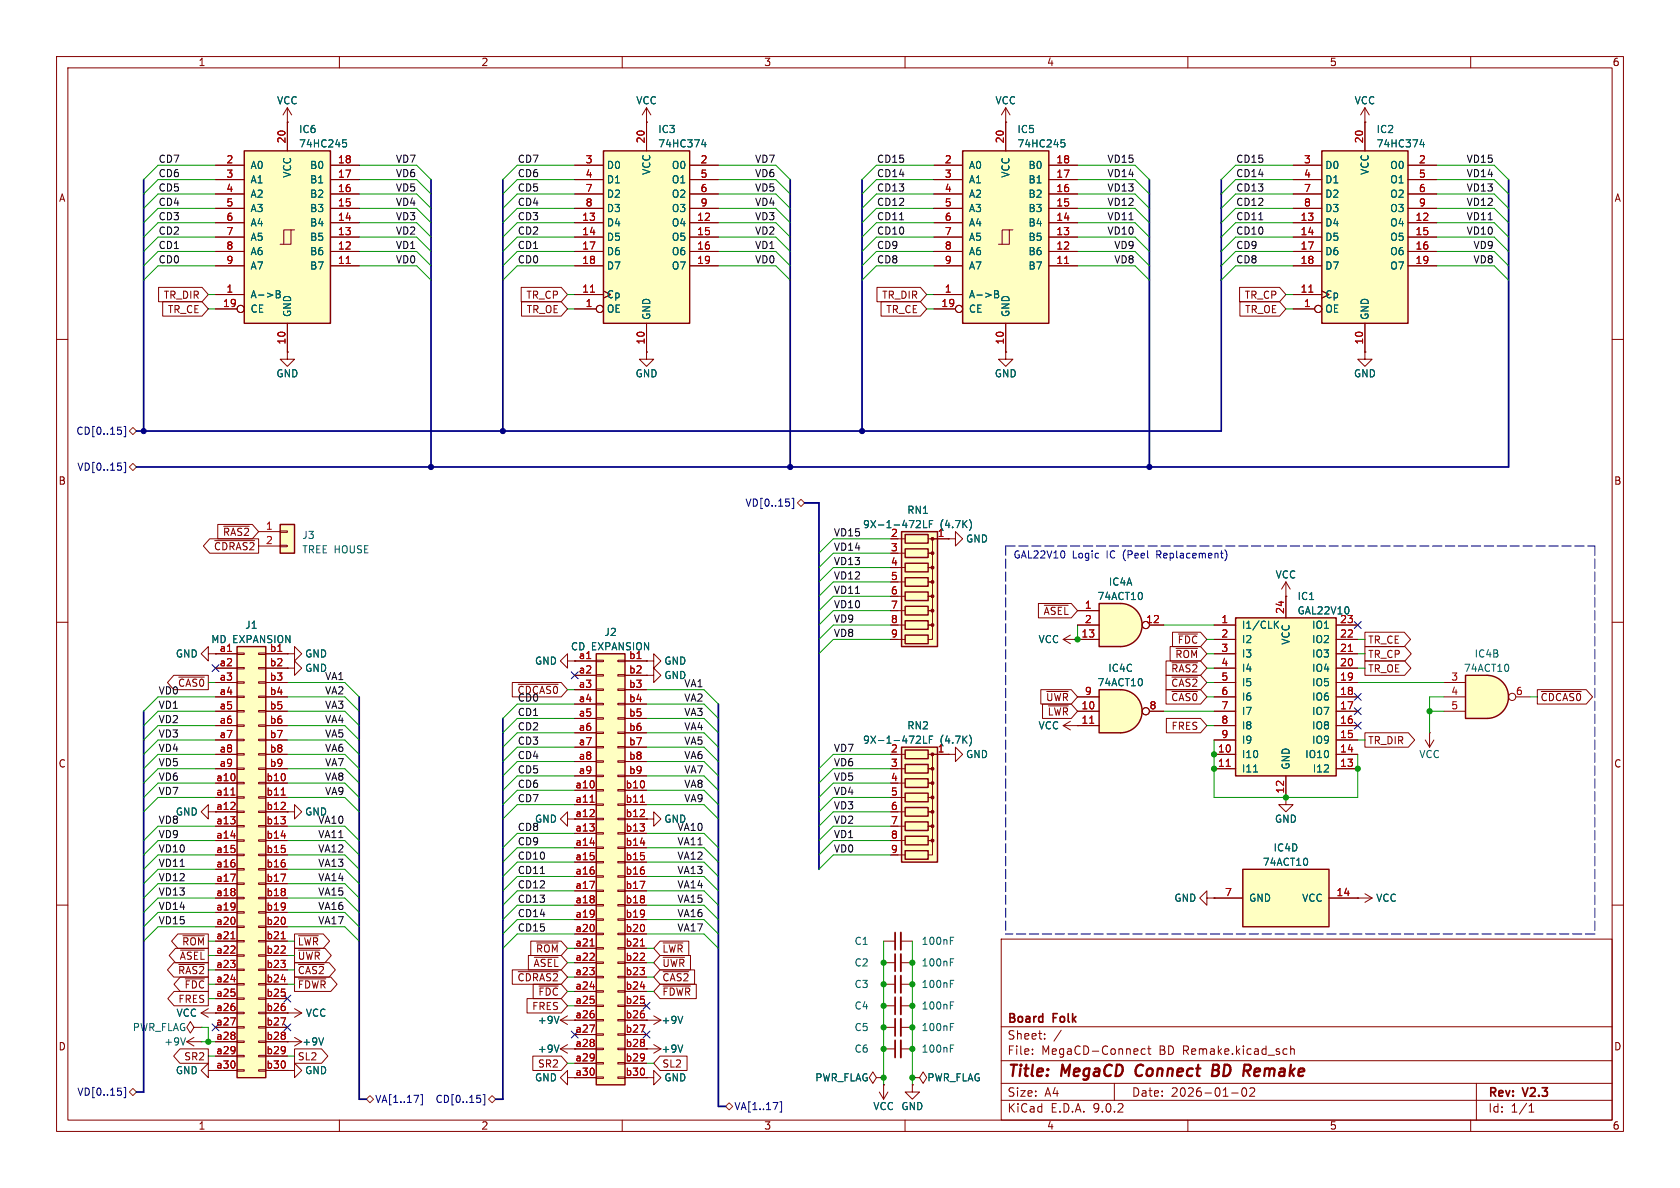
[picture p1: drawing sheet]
<svg xmlns="http://www.w3.org/2000/svg" width="297mm" height="210mm" viewBox="0 0 297 210" stroke-linecap="round" stroke-linejoin="round" font-family="sans-serif">
<defs><g id="words">
<g font-size="2.8" fill="#840000">
<text x="178" y="190.9">Title:</text>
<text x="187.7" y="190.9">MegaCD</text>
<text x="201.6" y="190.9">Connect</text>
<text x="215.9" y="190.9">BD</text>
<text x="222.2" y="190.9">Remake</text>
</g>
<g font-size="2.1" fill="#840000">
<text x="178" y="184">Sheet:</text>
<text x="178" y="181.2">Board</text>
<text x="186.2" y="181.2">Folk</text>
<text x="178" y="186.7">File:</text>
<text x="184.1" y="186.7">MegaCD-Connect</text>
<text x="205" y="186.7">BD Remake.kicad_sch</text>
<text x="178" y="196.9">KiCad</text>
<text x="178" y="194.1">Size:</text>
<text x="184.7" y="194.1">A4</text>
<text x="185.7" y="196.9">E.D.A.</text>
<text x="193.3" y="196.9">9.0.2</text>
<text x="200" y="194.1">Date:</text>
<text x="207" y="194.1">2026-01-02</text>
<text x="263" y="194.3">Rev:</text>
<text x="263" y="196.9">Id:</text>
<text x="267.1" y="196.9">1/1</text>
<text x="269.4" y="194.3">V2.3</text>
</g>
<g font-size="1.8" fill="#840000">
<text x="35" y="11.9">1</text>
<text x="85" y="11.9">2</text>
<text x="135" y="11.9">3</text>
<text x="185" y="11.9">4</text>
<text x="235" y="11.9">5</text>
<text x="285" y="11.9">6</text>
<text x="10.3" y="35.9">A</text>
<text x="285.3" y="35.9">A</text>
<text x="28.8" y="53">TR_DIR</text>
<text x="93" y="53">TR_CP</text>
<text x="155.8" y="53">TR_DIR</text>
<text x="220" y="53">TR_CP</text>
<text x="29.6" y="55.6">TR_CE</text>
<text x="93" y="55.6">TR_OE</text>
<text x="156.6" y="55.6">TR_CE</text>
<text x="220" y="55.6">TR_OE</text>
<text x="10.3" y="85.9">B</text>
<text x="285.3" y="85.9">B</text>
<text x="39.3" y="94.9">~{RAS2}</text>
<text x="37.7" y="97.5">~{CDRAS2}</text>
<text x="184.4" y="108.9">~{ASEL}</text>
<text x="208.1" y="114">~{FDC}</text>
<text x="241.8" y="114">TR_CE</text>
<text x="207" y="119.1">~{RAS2}</text>
<text x="207.7" y="116.5">~{ROM}</text>
<text x="241.8" y="116.5">TR_CP</text>
<text x="241.8" y="119.1">TR_OE</text>
<text x="91.4" y="122.9">~{CDCAS0}</text>
<text x="184.8" y="124.1">~{UWR}</text>
<text x="207" y="121.6">~{CAS2}</text>
<text x="207" y="124.1">~{CAS0}</text>
<text x="272.3" y="124.1">~{CDCAS0}</text>
<text x="185.1" y="126.7">~{LWR}</text>
<text x="207" y="129.2">FRES</text>
<text x="241.8" y="131.8">TR_DIR</text>
<text x="10.3" y="135.9">C</text>
<text x="285.3" y="135.9">C</text>
<text x="101.6" y="144.5">a12</text>
<text x="52.5" y="167.3">~{LWR}</text>
<text x="52.5" y="169.9">~{UWR}</text>
<text x="52.5" y="172.4">~{CAS2}</text>
<text x="91.4" y="173.7">~{CDRAS2}</text>
<text x="94.2" y="171.1">~{ASEL}</text>
<text x="94.6" y="168.6">~{ROM}</text>
<text x="117" y="173.7">~{CAS2}</text>
<text x="117" y="171.1">~{UWR}</text>
<text x="117" y="168.6">~{LWR}</text>
<text x="31.4" y="177.5">FRES</text>
<text x="52.5" y="174.9">~{FDWR}</text>
<text x="94" y="178.8">FRES</text>
<text x="95.1" y="176.2">~{FDC}</text>
<text x="117" y="176.2">~{FDWR}</text>
<text x="10.3" y="185.9">D</text>
<text x="285.3" y="185.9">D</text>
<text x="32.5" y="187.6">SR2</text>
<text x="52.5" y="187.6">SL2</text>
<text x="95" y="188.9">SR2</text>
<text x="117" y="188.9">SL2</text>
<text x="35" y="199.9">1</text>
<text x="85" y="199.9">2</text>
<text x="135" y="199.9">3</text>
<text x="185" y="199.9">4</text>
<text x="235" y="199.9">5</text>
<text x="285" y="199.9">6</text>
</g>
<g font-size="1.8" fill="#006464">
<text x="48.9" y="18.6">VCC</text>
<text x="52.8" y="23.7">IC6</text>
<text x="112.4" y="18.6">VCC</text>
<text x="116.3" y="23.7">IC3</text>
<text x="175.9" y="18.6">VCC</text>
<text x="179.8" y="23.7">IC5</text>
<text x="239.4" y="18.6">VCC</text>
<text x="243.3" y="23.7">IC2</text>
<text x="52.8" y="26.3">74HC245</text>
<text x="116.3" y="26.3">74HC374</text>
<text x="179.8" y="26.3">74HC245</text>
<text x="243.3" y="26.3">74HC374</text>
<text x="44.2" y="30.1">A0</text>
<text x="44.2" y="32.6">A1</text>
<text x="44.2" y="35.2">A2</text>
<text x="51.7" y="31.5" transform="rotate(-90 51.7 31.5)">VCC</text>
<text x="54.7" y="30.1">B0</text>
<text x="54.7" y="32.6">B1</text>
<text x="54.7" y="35.2">B2</text>
<text x="107.2" y="30.1">D0</text>
<text x="107.2" y="32.6">D1</text>
<text x="107.2" y="35.2">D2</text>
<text x="115.2" y="31" transform="rotate(-90 115.2 31)">VCC</text>
<text x="118.7" y="30.1">O0</text>
<text x="118.7" y="32.6">O1</text>
<text x="118.7" y="35.2">O2</text>
<text x="171.2" y="30.1">A0</text>
<text x="171.2" y="32.6">A1</text>
<text x="171.2" y="35.2">A2</text>
<text x="178.7" y="31.5" transform="rotate(-90 178.7 31.5)">VCC</text>
<text x="181.7" y="30.1">B0</text>
<text x="181.7" y="32.6">B1</text>
<text x="181.7" y="35.2">B2</text>
<text x="234.2" y="30.1">D0</text>
<text x="234.2" y="32.6">D1</text>
<text x="234.2" y="35.2">D2</text>
<text x="242.2" y="31" transform="rotate(-90 242.2 31)">VCC</text>
<text x="245.7" y="30.1">O0</text>
<text x="245.7" y="32.6">O1</text>
<text x="245.7" y="35.2">O2</text>
<text x="44.2" y="37.7">A3</text>
<text x="44.2" y="40.2">A4</text>
<text x="54.7" y="37.7">B3</text>
<text x="54.7" y="40.2">B4</text>
<text x="107.2" y="37.7">D3</text>
<text x="107.2" y="40.2">D4</text>
<text x="118.7" y="37.7">O3</text>
<text x="118.7" y="40.2">O4</text>
<text x="171.2" y="37.7">A3</text>
<text x="171.2" y="40.2">A4</text>
<text x="181.7" y="37.7">B3</text>
<text x="181.7" y="40.2">B4</text>
<text x="234.2" y="37.7">D3</text>
<text x="234.2" y="40.2">D4</text>
<text x="245.7" y="37.7">O3</text>
<text x="245.7" y="40.2">O4</text>
<text x="44.2" y="42.8">A5</text>
<text x="44.2" y="45.3">A6</text>
<text x="44.2" y="47.9">A7</text>
<text x="54.7" y="42.8">B5</text>
<text x="54.7" y="45.3">B6</text>
<text x="54.7" y="47.9">B7</text>
<text x="107.2" y="42.8">D5</text>
<text x="107.2" y="45.3">D6</text>
<text x="107.2" y="47.9">D7</text>
<text x="118.7" y="42.8">O5</text>
<text x="118.7" y="45.3">O6</text>
<text x="118.7" y="47.9">O7</text>
<text x="171.2" y="42.8">A5</text>
<text x="171.2" y="45.3">A6</text>
<text x="171.2" y="47.9">A7</text>
<text x="181.7" y="42.8">B5</text>
<text x="181.7" y="45.3">B6</text>
<text x="181.7" y="47.9">B7</text>
<text x="234.2" y="42.8">D5</text>
<text x="234.2" y="45.3">D6</text>
<text x="234.2" y="47.9">D7</text>
<text x="245.7" y="42.8">O5</text>
<text x="245.7" y="45.3">O6</text>
<text x="245.7" y="47.9">O7</text>
<text x="44.2" y="52.9">A-&gt;B</text>
<text x="107.2" y="52.9">Cp</text>
<text x="171.2" y="52.9">A-&gt;B</text>
<text x="234.2" y="52.9">Cp</text>
<text x="44.2" y="55.5">CE</text>
<text x="51.7" y="56.1" transform="rotate(-90 51.7 56.1)">GND</text>
<text x="107.2" y="55.5">OE</text>
<text x="115.2" y="56.6" transform="rotate(-90 115.2 56.6)">GND</text>
<text x="171.2" y="55.5">CE</text>
<text x="178.7" y="56.1" transform="rotate(-90 178.7 56.1)">GND</text>
<text x="234.2" y="55.5">OE</text>
<text x="242.2" y="56.6" transform="rotate(-90 242.2 56.6)">GND</text>
<text x="48.8" y="66.9">GND</text>
<text x="112.3" y="66.9">GND</text>
<text x="175.8" y="66.9">GND</text>
<text x="239.3" y="66.9">GND</text>
<text x="53.3" y="95.5">J3</text>
<text x="152.5" y="93.6">9X-1-472LF</text>
<text x="160.3" y="91">RN1</text>
<text x="166.2" y="93.6">(4.7K)</text>
<text x="53.3" y="98">TREE HOUSE</text>
<text x="170.7" y="96.1">GND</text>
<text x="193.9" y="106.3">74ACT10</text>
<text x="195.9" y="103.7">IC4A</text>
<text x="225.4" y="102.5">VCC</text>
<text x="229.3" y="106.3">IC1</text>
<text x="37.2" y="113.9">MD EXPANSION</text>
<text x="43.3" y="111.4">J1</text>
<text x="106.8" y="112.6">J2</text>
<text x="183.5" y="113.9">VCC</text>
<text x="219.5" y="111.4">I1/CLK</text>
<text x="219.5" y="113.9">I2</text>
<text x="229.3" y="108.8">GAL22V10</text>
<text x="231.9" y="111.4">IO1</text>
<text x="231.9" y="113.9">IO2</text>
<text x="31" y="116.4">GND</text>
<text x="53.8" y="116.4">GND</text>
<text x="53.8" y="119">GND</text>
<text x="94.5" y="117.7">GND</text>
<text x="100.8" y="115.2">CD EXPANSION</text>
<text x="117.3" y="117.7">GND</text>
<text x="195.8" y="119">IC4C</text>
<text x="219.5" y="116.4">I3</text>
<text x="219.5" y="119">I4</text>
<text x="228.2" y="114.1" transform="rotate(-90 228.2 114.1)">VCC</text>
<text x="231.9" y="116.4">IO3</text>
<text x="231.9" y="119">IO4</text>
<text x="258.7" y="119">74ACT10</text>
<text x="260.6" y="116.4">IC4B</text>
<text x="57.4" y="120.3">VA1</text>
<text x="117.3" y="120.2">GND</text>
<text x="120.9" y="121.6">VA1</text>
<text x="193.9" y="121.5">74ACT10</text>
<text x="219.5" y="121.5">I5</text>
<text x="219.5" y="124.1">I6</text>
<text x="231.9" y="121.5">IO5</text>
<text x="231.9" y="124.1">IO6</text>
<text x="152.5" y="131.7">9X-1-472LF</text>
<text x="160.3" y="129.1">RN2</text>
<text x="166.2" y="131.7">(4.7K)</text>
<text x="183.5" y="129.1">VCC</text>
<text x="219.5" y="126.6">I7</text>
<text x="219.5" y="129.1">I8</text>
<text x="219.5" y="131.7">I9</text>
<text x="231.9" y="126.6">IO7</text>
<text x="231.9" y="129.1">IO8</text>
<text x="231.9" y="131.7">IO9</text>
<text x="170.7" y="134.2">GND</text>
<text x="219.5" y="134.2">I10</text>
<text x="219.5" y="136.8">I11</text>
<text x="228.2" y="136.1" transform="rotate(-90 228.2 136.1)">GND</text>
<text x="230.6" y="134.2">IO10</text>
<text x="232" y="136.8">I12</text>
<text x="250.8" y="134.2">VCC</text>
<text x="27.9" y="145.7">VD8</text>
<text x="31" y="144.4">GND</text>
<text x="53.8" y="144.4">GND</text>
<text x="91.4" y="147">CD8</text>
<text x="94.5" y="145.6">GND</text>
<text x="117.3" y="145.6">GND</text>
<text x="225.3" y="145.6">GND</text>
<text x="223.1" y="153.3">74ACT10</text>
<text x="225.1" y="150.7">IC4D</text>
<text x="207.5" y="159.6">GND</text>
<text x="220.7" y="159.6">GND</text>
<text x="230.1" y="159.6">VCC</text>
<text x="243.2" y="159.6">VCC</text>
<text x="151" y="167.2">C1</text>
<text x="162.8" y="167.2">100nF</text>
<text x="151" y="171">C2</text>
<text x="162.8" y="171">100nF</text>
<text x="31.1" y="179.9">VCC</text>
<text x="54" y="179.9">VCC</text>
<text x="151" y="174.9">C3</text>
<text x="151" y="178.7">C4</text>
<text x="162.8" y="174.9">100nF</text>
<text x="162.8" y="178.7">100nF</text>
<text x="23.4" y="182.5">PWR_FLAG</text>
<text x="28.9" y="185">+9V</text>
<text x="53.3" y="185">+9V</text>
<text x="95" y="181.2">+9V</text>
<text x="116.8" y="181.2">+9V</text>
<text x="151" y="182.5">C5</text>
<text x="162.8" y="182.5">100nF</text>
<text x="31" y="190.1">GND</text>
<text x="53.8" y="190.1">GND</text>
<text x="94.5" y="191.4">GND</text>
<text x="95" y="186.3">+9V</text>
<text x="116.8" y="186.3">+9V</text>
<text x="117.3" y="191.4">GND</text>
<text x="144" y="191.4">PWR_FLAG</text>
<text x="151" y="186.3">C6</text>
<text x="162.8" y="186.3">100nF</text>
<text x="163.8" y="191.4">PWR_FLAG</text>
<text x="154.3" y="196.4">VCC GND</text>
</g>
<g font-size="1.8" fill="#0f0f0f">
<text x="27.9" y="28.9">CD7</text>
<text x="69.9" y="28.9">VD7</text>
<text x="91.4" y="28.9">CD7</text>
<text x="133.4" y="28.9">VD7</text>
<text x="154.9" y="28.9">CD15</text>
<text x="195.7" y="28.9">VD15</text>
<text x="218.4" y="28.9">CD15</text>
<text x="259.2" y="28.9">VD15</text>
<text x="27.9" y="31.4">CD6</text>
<text x="27.9" y="33.9">CD5</text>
<text x="69.9" y="33.9">VD5</text>
<text x="69.9" y="31.4">VD6</text>
<text x="91.4" y="31.4">CD6</text>
<text x="91.4" y="33.9">CD5</text>
<text x="133.4" y="33.9">VD5</text>
<text x="133.4" y="31.4">VD6</text>
<text x="154.9" y="33.9">CD13</text>
<text x="154.9" y="31.4">CD14</text>
<text x="195.7" y="31.4">VD14</text>
<text x="195.7" y="33.9">VD13</text>
<text x="218.4" y="31.4">CD14</text>
<text x="218.4" y="33.9">CD13</text>
<text x="259.2" y="31.4">VD14</text>
<text x="259.2" y="33.9">VD13</text>
<text x="27.9" y="41.6">CD2</text>
<text x="27.9" y="39">CD3</text>
<text x="27.9" y="36.5">CD4</text>
<text x="69.9" y="39">VD3</text>
<text x="69.9" y="36.5">VD4</text>
<text x="69.9" y="41.6">VD2</text>
<text x="91.4" y="41.6">CD2</text>
<text x="91.4" y="36.5">CD4</text>
<text x="91.4" y="39">CD3</text>
<text x="133.4" y="39">VD3</text>
<text x="133.4" y="36.5">VD4</text>
<text x="133.4" y="41.6">VD2</text>
<text x="154.9" y="41.6">CD10</text>
<text x="154.9" y="36.5">CD12</text>
<text x="154.9" y="39">CD11</text>
<text x="195.7" y="41.6">VD10</text>
<text x="195.7" y="39">VD11</text>
<text x="195.7" y="36.5">VD12</text>
<text x="218.4" y="36.5">CD12</text>
<text x="218.4" y="39">CD11</text>
<text x="218.4" y="41.6">CD10</text>
<text x="259.2" y="36.5">VD12</text>
<text x="259.2" y="41.6">VD10</text>
<text x="259.2" y="39">VD11</text>
<text x="27.9" y="44.1">CD1</text>
<text x="27.9" y="46.6">CD0</text>
<text x="69.9" y="46.6">VD0</text>
<text x="69.9" y="44.1">VD1</text>
<text x="91.4" y="46.6">CD0</text>
<text x="91.4" y="44.1">CD1</text>
<text x="133.4" y="44.1">VD1</text>
<text x="133.4" y="46.6">VD0</text>
<text x="154.9" y="44.1">CD9</text>
<text x="154.9" y="46.6">CD8</text>
<text x="196.9" y="44.1">VD9</text>
<text x="196.9" y="46.6">VD8</text>
<text x="218.4" y="46.6">CD8</text>
<text x="218.4" y="44.1">CD9</text>
<text x="260.4" y="46.6">VD8</text>
<text x="260.4" y="44.1">VD9</text>
<text x="147.3" y="94.9">VD15</text>
<text x="147.3" y="100">VD13</text>
<text x="147.3" y="97.4">VD14</text>
<text x="147.3" y="102.5">VD12</text>
<text x="147.3" y="105.1">VD11</text>
<text x="147.3" y="107.6">VD10</text>
<text x="147.3" y="112.7">VD8</text>
<text x="147.3" y="110.1">VD9</text>
<text x="27.9" y="122.8">VD0</text>
<text x="27.9" y="125.4">VD1</text>
<text x="57.4" y="122.8">VA2</text>
<text x="57.4" y="125.4">VA3</text>
<text x="91.4" y="124.1">CD0</text>
<text x="120.9" y="124.1">VA2</text>
<text x="27.9" y="130.5">VD3</text>
<text x="27.9" y="127.9">VD2</text>
<text x="57.4" y="127.9">VA4</text>
<text x="57.4" y="130.5">VA5</text>
<text x="91.4" y="126.7">CD1</text>
<text x="91.4" y="131.7">CD3</text>
<text x="91.4" y="129.2">CD2</text>
<text x="120.9" y="126.7">VA3</text>
<text x="120.9" y="129.2">VA4</text>
<text x="120.9" y="131.7">VA5</text>
<text x="27.9" y="135.5">VD5</text>
<text x="27.9" y="133">VD4</text>
<text x="57.4" y="133">VA6</text>
<text x="57.4" y="135.5">VA7</text>
<text x="91.4" y="134.3">CD4</text>
<text x="91.4" y="136.8">CD5</text>
<text x="120.9" y="134.3">VA6</text>
<text x="120.9" y="136.8">VA7</text>
<text x="147.3" y="135.5">VD6</text>
<text x="147.3" y="133">VD7</text>
<text x="27.9" y="140.6">VD7</text>
<text x="27.9" y="138.1">VD6</text>
<text x="57.4" y="138.1">VA8</text>
<text x="57.4" y="140.6">VA9</text>
<text x="91.4" y="139.4">CD6</text>
<text x="91.4" y="141.9">CD7</text>
<text x="120.9" y="141.9">VA9</text>
<text x="120.9" y="139.4">VA8</text>
<text x="147.3" y="138.1">VD5</text>
<text x="147.3" y="140.6">VD4</text>
<text x="147.3" y="143.2">VD3</text>
<text x="27.9" y="148.2">VD9</text>
<text x="56.2" y="145.7">VA10</text>
<text x="56.2" y="148.2">VA11</text>
<text x="91.4" y="149.5">CD9</text>
<text x="119.7" y="149.5">VA11</text>
<text x="119.7" y="147">VA10</text>
<text x="147.3" y="145.7">VD2</text>
<text x="147.3" y="148.2">VD1</text>
<text x="27.9" y="155.9">VD12</text>
<text x="27.9" y="153.3">VD11</text>
<text x="27.9" y="150.8">VD10</text>
<text x="56.2" y="155.9">VA14</text>
<text x="56.2" y="153.3">VA13</text>
<text x="56.2" y="150.8">VA12</text>
<text x="91.4" y="152.1">CD10</text>
<text x="91.4" y="154.6">CD11</text>
<text x="119.7" y="152.1">VA12</text>
<text x="119.7" y="154.6">VA13</text>
<text x="147.3" y="150.8">VD0</text>
<text x="27.9" y="160.9">VD14</text>
<text x="27.9" y="158.4">VD13</text>
<text x="56.2" y="158.4">VA15</text>
<text x="56.2" y="160.9">VA16</text>
<text x="91.4" y="159.7">CD13</text>
<text x="91.4" y="157.1">CD12</text>
<text x="119.7" y="159.7">VA15</text>
<text x="119.7" y="157.1">VA14</text>
<text x="27.9" y="163.5">VD15</text>
<text x="56.2" y="163.5">VA17</text>
<text x="91.4" y="164.8">CD15</text>
<text x="91.4" y="162.2">CD14</text>
<text x="119.7" y="164.8">VA17</text>
<text x="119.7" y="162.2">VA16</text>
</g>
<g font-size="1.8" fill="#a90000">
<text x="39.9" y="29">2</text>
<text x="50.5" y="25.4" transform="rotate(-90 50.5 25.4)">20</text>
<text x="59.6" y="29">18</text>
<text x="103.4" y="29">3</text>
<text x="114" y="25.4" transform="rotate(-90 114 25.4)">20</text>
<text x="123.8" y="29">2</text>
<text x="166.9" y="29">2</text>
<text x="177.5" y="25.4" transform="rotate(-90 177.5 25.4)">20</text>
<text x="186.6" y="29">18</text>
<text x="230.4" y="29">3</text>
<text x="241" y="25.4" transform="rotate(-90 241 25.4)">20</text>
<text x="250.8" y="29">2</text>
<text x="39.9" y="31.5">3</text>
<text x="39.9" y="34">4</text>
<text x="59.6" y="31.5">17</text>
<text x="59.6" y="34">16</text>
<text x="103.4" y="31.5">4</text>
<text x="103.4" y="34">7</text>
<text x="123.8" y="31.5">5</text>
<text x="123.8" y="34">6</text>
<text x="166.9" y="31.5">3</text>
<text x="166.9" y="34">4</text>
<text x="186.6" y="31.5">17</text>
<text x="186.6" y="34">16</text>
<text x="230.4" y="31.5">4</text>
<text x="230.4" y="34">7</text>
<text x="250.8" y="31.5">5</text>
<text x="250.8" y="34">6</text>
<text x="39.9" y="36.6">5</text>
<text x="39.9" y="39.1">6</text>
<text x="39.9" y="41.7">7</text>
<text x="59.6" y="36.6">15</text>
<text x="59.6" y="39.1">14</text>
<text x="59.6" y="41.7">13</text>
<text x="102.8" y="39.1">13</text>
<text x="102.8" y="41.7">14</text>
<text x="103.4" y="36.6">8</text>
<text x="123.1" y="39.1">12</text>
<text x="123.1" y="41.7">15</text>
<text x="123.8" y="36.6">9</text>
<text x="166.9" y="36.6">5</text>
<text x="166.9" y="39.1">6</text>
<text x="166.9" y="41.7">7</text>
<text x="186.6" y="36.6">15</text>
<text x="186.6" y="39.1">14</text>
<text x="186.6" y="41.7">13</text>
<text x="229.8" y="39.1">13</text>
<text x="229.8" y="41.7">14</text>
<text x="230.4" y="36.6">8</text>
<text x="250.1" y="39.1">12</text>
<text x="250.1" y="41.7">15</text>
<text x="250.8" y="36.6">9</text>
<text x="39.9" y="44.2">8</text>
<text x="39.9" y="46.7">9</text>
<text x="59.6" y="44.2">12</text>
<text x="59.6" y="46.7">11</text>
<text x="102.8" y="44.2">17</text>
<text x="102.8" y="46.7">18</text>
<text x="123.1" y="44.2">16</text>
<text x="123.1" y="46.7">19</text>
<text x="166.9" y="44.2">8</text>
<text x="166.9" y="46.7">9</text>
<text x="186.6" y="44.2">12</text>
<text x="186.6" y="46.7">11</text>
<text x="229.8" y="44.2">17</text>
<text x="229.8" y="46.7">18</text>
<text x="250.1" y="44.2">16</text>
<text x="250.1" y="46.7">19</text>
<text x="39.9" y="51.8">1</text>
<text x="102.8" y="51.8">11</text>
<text x="166.9" y="51.8">1</text>
<text x="229.8" y="51.8">11</text>
<text x="39.3" y="54.4">19</text>
<text x="103.4" y="54.4">1</text>
<text x="166.3" y="54.4">19</text>
<text x="230.4" y="54.4">1</text>
<text x="50.5" y="61" transform="rotate(-90 50.5 61)">10</text>
<text x="114" y="61" transform="rotate(-90 114 61)">10</text>
<text x="177.5" y="61" transform="rotate(-90 177.5 61)">10</text>
<text x="241" y="61" transform="rotate(-90 241 61)">10</text>
<text x="46.9" y="93.7">1</text>
<text x="157.4" y="95">2</text>
<text x="165.7" y="95">1</text>
<text x="46.9" y="96.3">2</text>
<text x="157.4" y="97.5">3</text>
<text x="157.4" y="100.1">4</text>
<text x="157.4" y="102.6">5</text>
<text x="157.4" y="105.2">6</text>
<text x="157.4" y="107.7">7</text>
<text x="191.7" y="107.7">1</text>
<text x="157.4" y="110.2">8</text>
<text x="157.4" y="112.8">9</text>
<text x="191.1" y="112.8">13</text>
<text x="191.7" y="110.2">2</text>
<text x="202.5" y="110.2">12</text>
<text x="215.8" y="110.2">1</text>
<text x="215.8" y="112.8">2</text>
<text x="227.1" y="108.6" transform="rotate(-90 227.1 108.6)">24</text>
<text x="236.8" y="110.2">23</text>
<text x="236.8" y="112.8">22</text>
<text x="38.7" y="115.3">a1</text>
<text x="38.7" y="117.9">a2</text>
<text x="47.6" y="115.3">b1</text>
<text x="47.6" y="117.9">b2</text>
<text x="102.2" y="116.6">a1</text>
<text x="102.2" y="119.1">a2</text>
<text x="111.1" y="116.6">b1</text>
<text x="111.1" y="119.1">b2</text>
<text x="215.8" y="115.3">3</text>
<text x="215.8" y="117.9">4</text>
<text x="236.8" y="115.3">21</text>
<text x="236.8" y="117.9">20</text>
<text x="38.7" y="120.4">a3</text>
<text x="38.7" y="122.9">a4</text>
<text x="38.7" y="125.5">a5</text>
<text x="47.6" y="120.4">b3</text>
<text x="47.6" y="122.9">b4</text>
<text x="47.6" y="125.5">b5</text>
<text x="102.2" y="121.7">a3</text>
<text x="102.2" y="124.2">a4</text>
<text x="111.1" y="121.7">b3</text>
<text x="111.1" y="124.2">b4</text>
<text x="191.1" y="125.5">10</text>
<text x="191.7" y="122.9">9</text>
<text x="203.1" y="125.5">8</text>
<text x="215.8" y="120.4">5</text>
<text x="215.8" y="122.9">6</text>
<text x="215.8" y="125.5">7</text>
<text x="236.8" y="120.4">19</text>
<text x="236.8" y="122.9">18</text>
<text x="236.8" y="125.5">17</text>
<text x="256.5" y="120.4">3</text>
<text x="256.5" y="122.9">4</text>
<text x="256.5" y="125.5">5</text>
<text x="267.9" y="122.9">6</text>
<text x="38.7" y="128">a6</text>
<text x="38.7" y="130.6">a7</text>
<text x="47.6" y="128">b6</text>
<text x="47.6" y="130.6">b7</text>
<text x="102.2" y="126.7">a5</text>
<text x="102.2" y="129.3">a6</text>
<text x="102.2" y="131.8">a7</text>
<text x="111.1" y="126.7">b5</text>
<text x="111.1" y="129.3">b6</text>
<text x="111.1" y="131.8">b7</text>
<text x="191.1" y="128">11</text>
<text x="215.8" y="128">8</text>
<text x="215.8" y="130.6">9</text>
<text x="236.8" y="128">16</text>
<text x="236.8" y="130.6">15</text>
<text x="38.7" y="133.1">a8</text>
<text x="38.7" y="135.6">a9</text>
<text x="47.6" y="133.1">b8</text>
<text x="47.6" y="135.6">b9</text>
<text x="102.2" y="134.4">a8</text>
<text x="102.2" y="136.9">a9</text>
<text x="111.1" y="134.4">b8</text>
<text x="111.1" y="136.9">b9</text>
<text x="157.4" y="133.1">2</text>
<text x="157.4" y="135.6">3</text>
<text x="165.7" y="133.1">1</text>
<text x="215.2" y="133.1">10</text>
<text x="215.2" y="135.6">11</text>
<text x="236.8" y="133.1">14</text>
<text x="236.8" y="135.6">13</text>
<text x="38.1" y="138.2">a10</text>
<text x="38.1" y="140.7">a11</text>
<text x="38.1" y="143.3">a12</text>
<text x="47" y="138.2">b10</text>
<text x="47" y="140.7">b11</text>
<text x="47" y="143.3">b12</text>
<text x="101.6" y="139.4">a10</text>
<text x="101.6" y="142">a11</text>
<text x="110.5" y="139.4">b10</text>
<text x="110.5" y="142">b11</text>
<text x="157.4" y="138.2">4</text>
<text x="157.4" y="140.7">5</text>
<text x="157.4" y="143.3">6</text>
<text x="227.1" y="140.4" transform="rotate(-90 227.1 140.4)">12</text>
<text x="38.1" y="145.8">a13</text>
<text x="38.1" y="148.3">a14</text>
<text x="47" y="145.8">b13</text>
<text x="47" y="148.3">b14</text>
<text x="101.6" y="147.1">a13</text>
<text x="101.6" y="149.6">a14</text>
<text x="110.5" y="144.5">b12</text>
<text x="110.5" y="147.1">b13</text>
<text x="110.5" y="149.6">b14</text>
<text x="157.4" y="145.8">7</text>
<text x="157.4" y="148.3">8</text>
<text x="38.1" y="150.9">a15</text>
<text x="38.1" y="153.4">a16</text>
<text x="38.1" y="156">a17</text>
<text x="47" y="150.9">b15</text>
<text x="47" y="153.4">b16</text>
<text x="47" y="156">b17</text>
<text x="101.6" y="152.1">a15</text>
<text x="101.6" y="154.7">a16</text>
<text x="110.5" y="152.1">b15</text>
<text x="110.5" y="154.7">b16</text>
<text x="157.4" y="150.9">9</text>
<text x="38.1" y="158.5">a18</text>
<text x="38.1" y="161">a19</text>
<text x="47" y="158.5">b18</text>
<text x="47" y="161">b19</text>
<text x="101.6" y="157.2">a17</text>
<text x="101.6" y="159.8">a18</text>
<text x="110.5" y="157.2">b17</text>
<text x="110.5" y="159.8">b18</text>
<text x="216.5" y="158.5">7</text>
<text x="236.2" y="158.5">14</text>
<text x="38.1" y="163.6">a20</text>
<text x="38.1" y="166.1">a21</text>
<text x="47" y="163.6">b20</text>
<text x="47" y="166.1">b21</text>
<text x="101.6" y="162.3">a19</text>
<text x="101.6" y="164.8">a20</text>
<text x="101.6" y="167.4">a21</text>
<text x="110.5" y="162.3">b19</text>
<text x="110.5" y="164.8">b20</text>
<text x="110.5" y="167.4">b21</text>
<text x="38.1" y="168.7">a22</text>
<text x="38.1" y="171.2">a23</text>
<text x="38.1" y="173.7">a24</text>
<text x="47" y="168.7">b22</text>
<text x="47" y="171.2">b23</text>
<text x="47" y="173.7">b24</text>
<text x="101.6" y="169.9">a22</text>
<text x="101.6" y="172.5">a23</text>
<text x="110.5" y="169.9">b22</text>
<text x="110.5" y="172.5">b23</text>
<text x="38.1" y="176.3">a25</text>
<text x="38.1" y="178.8">a26</text>
<text x="47" y="176.3">b25</text>
<text x="47" y="178.8">b26</text>
<text x="101.6" y="175">a24</text>
<text x="101.6" y="177.5">a25</text>
<text x="110.5" y="175">b24</text>
<text x="110.5" y="177.5">b25</text>
<text x="38.1" y="181.4">a27</text>
<text x="38.1" y="183.9">a28</text>
<text x="47" y="181.4">b27</text>
<text x="47" y="183.9">b28</text>
<text x="101.6" y="180.1">a26</text>
<text x="101.6" y="182.6">a27</text>
<text x="101.6" y="185.2">a28</text>
<text x="110.5" y="180.1">b26</text>
<text x="110.5" y="182.6">b27</text>
<text x="110.5" y="185.2">b28</text>
<text x="38.1" y="186.4">a29</text>
<text x="38.1" y="189">a30</text>
<text x="47" y="186.4">b29</text>
<text x="47" y="189">b30</text>
<text x="101.6" y="187.7">a29</text>
<text x="101.6" y="190.2">a30</text>
<text x="110.5" y="187.7">b29</text>
<text x="110.5" y="190.2">b30</text>
</g>
<g font-size="1.8" fill="#000084">
<text x="13.4" y="77.1">CD[0..15]</text>
<text x="13.6" y="83.4">VD[0..15]</text>
<text x="131.7" y="89.8">VD[0..15]</text>
<text x="13.6" y="193.9">VD[0..15]</text>
<text x="66.2" y="195.2">VA[1..17]</text>
<text x="76.9" y="195.2">CD[0..15]</text>
<text x="129.7" y="196.4">VA[1..17]</text>
</g>
<g font-size="1.8" fill="#0000c2">
<text x="179.1" y="98.8">GAL22V10</text>
<text x="189.6" y="98.8">Logic</text>
<text x="195.7" y="98.8">IC</text>
<text x="198.8" y="98.8">(Peel</text>
<text x="204.9" y="98.8">Replacement)</text>
</g>
<g font-size="1.8" fill="#009600">
<text x="31.4" y="121.6">~{CAS0}</text>
<text x="32.1" y="167.3">~{ROM}</text>
<text x="31.4" y="172.4">~{RAS2}</text>
<text x="31.7" y="169.9">~{ASEL}</text>
<text x="32.5" y="174.9">~{FDC}</text>
</g>
</g></defs>
<g fill="none" stroke="#840000" stroke-width=".18">
<path d="M10 10h277v190h-277zM12 12h273v186h-273zM60 10v2M110 10v2M114.3 19.1l-.8 1.2M114.3 19.1l.8 1.2M114.3 19.1v2.5M160 10v2M210 10v2M260 10v2M114.3 21.6h.1M10 60h2"/>
<path d="M177.8 62.2v1.3h1.3l-1.3 1.3-1.3-1.3h1.3M177.8 62.2h.1M285 60h2M10 110h2M285 110h2M10 160h2M177 166h108v32h-108zM285 160h2M60 198v2M110 198v2M160 198v2M177 194.5h108"/>
<path d="M177 191.5h108M177 187.5h108M177 181.5h108M182.5 186.3v.1M182.5 185.5v.1M184.7 183.6v.1M184.7 182.8v.1M187.6 182.1l-1.3 2M197 191.5v3M202.5 185.5l-.5-.1-.3 .3v.4l.2 .2h.6M202.9 185.4h.6M203.1 184.9v1.3l.4 .2"/>
<path d="M210 198v2M217.7 193.2h1.2M219.7 192.4l.2-.1a.81 .81 0 0 1 .6 .6 .81 .81 0 0 1-.3 .8l-.2 .1a.81 .81 0 0 1-.3-1.4zM221 192.4l.5-.1 .2 .1 .1 .3-.9 1.1h.9M227.4 185.4l.1 .1M227.5 186.3l-.1 .1M228.2 185.5l.2-.1 .3 .1 .1 .9M228.2 184.9v1.5M260 198v2M261 191.5v6.5M270.3 196.6h.9M270.3 195.5l.4-.4v1.5"/>
</g>
<path d="M201 188.5a1.27 1.27 0 0 0 0 1.6M214.4 189.2h.7M215.1 189.2l.2 .1M215.2 188.2h-.7l-.2 2 .9-.1M215.3 189.1l-.2 .1M221.1 188.4v.5l-.1 .2" fill="none" stroke="#840000" stroke-width=".4"/>
<path d="M170.2 26.7h15.2v30.5h-15.2z" fill="#ffffc2"/>
<g fill="none" stroke="#840000" stroke-width=".18">
<path d="M165.1 29.2h5.1M165.1 31.8h5.1M165.1 34.3h5.1M165.1 36.8h5.1M165.1 39.4h5.1M177.8 21.6v5.1M185.4 29.2h5.1M185.4 31.8h5.1M185.4 34.3h5.1M185.4 36.8h5.1M185.4 39.4h5.1M165.1 41.9h5.1"/>
<path d="M165.1 44.5h5.1M165.1 47h5.1M165.1 52.1h5.1M165.1 54.6h3.8M177.8 57.2v5M178.4 40.6h-1.2v2.6M179.1 40.6h-.7v2.6h-1.9M185.4 41.9h5.1M185.4 44.5h5.1M185.4 47h5.1"/>
<circle cx="169.5" cy="54.6" r=".63"/>
</g>
<path d="M170.2 26.7h15.2v30.5h-15.2z" fill="none" stroke="#840000" stroke-width=".25"/>
<path d="M187.6 24.7h.6M187.7 25.2h.3l.3 .2-.1 .5-.5 .1M175.8 51.4h.5l.2 .2-.2 .4 .2 .1 .1 .3-.3 .2h-.5zM175.8 52h.5" fill="none" stroke="#006464" stroke-width=".18"/>
<path d="M188.2 46.6h.7" fill="none" stroke="#a90000" stroke-width=".18"/>
<path d="M159.4 94h6.3v20.3h-6.3z" fill="#ffffc2"/>
<path d="M159.4 94h6.3v20.3h-6.3zM160 94.5h4.1v1.5h-4.1zM160 97h4.1v1.6h-4.1zM160 99.6h4.1v1.5h-4.1zM160 102.1h4.1v1.5h-4.1zM160 104.6h4.1v1.6h-4.1zM160 107.2h4.1v1.5h-4.1zM160 109.7h4.1v1.6h-4.1zM160 112.3h4.1v1.5h-4.1z" fill="none" stroke="#840000" stroke-width=".25"/>
<g fill="#840000" stroke="#840000" stroke-width=".18">
<circle cx="164.8" cy="95.2" r=".25"/>
<circle cx="164.8" cy="97.8" r=".25"/>
<circle cx="164.8" cy="100.3" r=".25"/>
<circle cx="164.8" cy="102.9" r=".25"/>
<circle cx="164.8" cy="105.4" r=".25"/>
<circle cx="164.8" cy="107.9" r=".25"/>
<circle cx="164.8" cy="110.5" r=".25"/>
</g>
<g fill="none" stroke="#840000" stroke-width=".18">
<path d="M177.8 19.1l-.8 1.2M177.8 19.1l.8 1.2M177.8 19.1v2.5M177.8 21.6h.1M158.7 95.3h1.3M158.7 97.8h1.3M164.1 95.3h.7v2.5h-.7h.7v2.5h-.7h.7v2.6h-.7h.7v2.5h-.7h.7v2.6h-.7h.7v2.5h-.7h.7v2.5h-.7M165.1 95.3h2.5M167.6 95.3h1.3v-1.3l1.3 1.3-1.3 1.2v-1.2M167.6 95.3h.1M158.7 100.3h1.3M158.7 102.9h1.3"/>
<path d="M158.7 105.4h1.3M158.7 108h1.3M158.7 110.5h1.3M158.7 113h1.3"/>
</g>
<path d="M162.2 92l.4 .1 .1 .3-.8 .9h.8M163.3 92v1.3h.6M164.3 92.6h.4M164.9 92h-.6v1.3M171.4 91.9a1.49 1.49 0 0 1 0 1.8" fill="none" stroke="#006464" stroke-width=".18"/>
<path d="M198.1 121.9a3.8 3.8 0 0 1 3.8 3.8 3.8 3.8 0 0 1-3.8 3.8z" fill="#ffffc2" stroke="#ffffc2" stroke-width=".18"/>
<path d="M194.3 121.9h3.8v7.6h-3.8z" fill="#ffffc2"/>
<path d="M194.3 121.9h3.8a3.8 3.8 0 0 1 3.8 3.8 3.8 3.8 0 0 1-3.8 3.8h-3.8z" fill="none" stroke="#840000" stroke-width=".25"/>
<g fill="none" stroke="#840000" stroke-width=".18">
<path d="M190.5 123.2h3.8M190.5 125.7h3.8M190.5 128.3h3.8M203.2 125.7h2.5"/>
<circle cx="202.6" cy="125.7" r=".63"/>
</g>
<path d="M192.6 127.9h.8" fill="none" stroke="#a90000" stroke-width=".18"/>
<path d="M201.9 120.2v.8" fill="none" stroke="#006464" stroke-width=".18"/>
<path d="M218.4 109.2h17.8v28h-17.8z" fill="#ffffc2"/>
<path d="M218.4 109.2h17.8v28h-17.8z" fill="none" stroke="#840000" stroke-width=".25"/>
<g fill="none" stroke="#840000" stroke-width=".18">
<path d="M241.3 62.2v1.3h1.3l-1.3 1.3-1.3-1.3h1.3M241.3 62.2h.1M214.6 110.5h3.8M214.6 113h3.8M214.6 115.6h3.8M214.6 118.1h3.8M227.3 105.4h.1M227.3 102.9v6.3M227.3 102.9l-.7 1.2M227.3 102.9l.8 1.2M236.2 110.5h3.8M236.2 113h3.8"/>
<path d="M236.2 115.6h3.8M236.2 118.1h3.8M214.6 133.4h3.8M214.6 120.7h3.8M214.6 123.2h3.8M214.6 125.7h3.8M214.6 128.3h3.8M214.6 130.8h3.8M214.6 135.9h3.8M227.3 137.2v3.8M236.2 133.4h3.8M236.2 120.7h3.8"/>
<path d="M236.2 123.2h3.8M236.2 125.7h3.8M236.2 128.3h3.8M236.2 130.8h3.8M236.2 135.9h3.8"/>
</g>
<path d="M238.4 115.2h.7M216.8 135.5h.7" fill="none" stroke="#a90000" stroke-width=".18"/>
<path d="M225.5 110.3l.5 .8M226 109.8l-.7 .7M221.6 136.5h.7" fill="none" stroke="#006464" stroke-width=".18"/>
<path d="M262.9 119.4a3.8 3.8 0 0 1 3.8 3.8 3.8 3.8 0 0 1-3.8 3.8z" fill="#ffffc2" stroke="#ffffc2" stroke-width=".18"/>
<path d="M259.1 119.4h3.8v7.6h-3.8z" fill="#ffffc2"/>
<path d="M259.1 119.4h3.8a3.8 3.8 0 0 1 3.8 3.8 3.8 3.8 0 0 1-3.8 3.8h-3.8z" fill="none" stroke="#840000" stroke-width=".25"/>
<g fill="none" stroke="#840000" stroke-width=".18">
<path d="M188 113l1.2 .8M188 113h2.5M189.2 112.3l-1.2 .7M190.5 113h.1M255.3 120.7h3.8M255.3 123.2h3.8M255.3 125.7h3.8M268 123.2h2.5"/>
<circle cx="267.3" cy="123.2" r=".63"/>
</g>
<path d="M266.7 117.7v.7" fill="none" stroke="#006464" stroke-width=".18"/>
<path d="M198.1 106.7a3.8 3.8 0 0 1 3.8 3.8 3.8 3.8 0 0 1-3.8 3.8z" fill="#ffffc2" stroke="#ffffc2" stroke-width=".18"/>
<path d="M194.3 106.7h3.8v7.6h-3.8z" fill="#ffffc2"/>
<path d="M194.3 106.7h3.8a3.8 3.8 0 0 1 3.8 3.8 3.8 3.8 0 0 1-3.8 3.8h-3.8z" fill="none" stroke="#840000" stroke-width=".25"/>
<g fill="none" stroke="#840000" stroke-width=".18">
<path d="M190.5 108h3.8M190.5 110.5h3.8M190.5 113h3.8M203.2 110.5h2.5M252 130.8l.7 1.3M252.7 129.5h.1M252.7 129.5v2.6M253.5 130.8l-.8 1.3M240 158.8h.1M240 158.8h2.6M241.3 158l1.3 .8M242.6 158.8l-1.3 .7"/>
<path d="M156.2 166.4h2M156.2 174h2M156.2 170.2h2M156.2 177.8h2M159.3 166.4h2M159.3 174h2M159.3 170.2h2M159.3 177.8h2M36.8 189.2v-1.2l-1.2 1.2 1.2 1.3v-1.3h1.3M154.9 190.5l-.6-1-.6 1 .6 1 .6-1h1.3M155.4 193l.8 1.3M156.2 191.8h.1"/>
<path d="M156.2 190.5h.1M156.2 181.6h2M156.2 185.4h2M156.2 191.8v2.5M157 193l-.8 1.3M159.3 181.6h2M159.3 185.4h2M161.3 191.8v1.2h1.3l-1.3 1.3-1.3-1.3h1.3M161.3 191.8h.1"/>
<circle cx="202.6" cy="110.5" r=".63"/>
</g>
<g fill="none" stroke="#006464" stroke-width=".18">
<path d="M201.9 105v.7M168 166.3h.4M168 165.7h.6M168 173.9h.4M168 173.3h.6M168 170.1h.4M168 169.5h.6M168 177.7h.4M168 177.1h.6M168 181.5h.4M168 180.9h.6M168 185.3h.4"/>
<path d="M168 184.7h.6"/>
</g>
<path d="M158.2 164.8v3.1M158.2 168.7v3M158.2 172.5v3M158.2 176.3v3M158.2 180.1v3M158.2 183.9v3" fill="none" stroke="#840000" stroke-width=".3"/>
<path d="M159.3 164.8v3.1M159.3 168.7v3M159.3 172.5v3M159.3 176.3v3M159.3 180.1v3M159.3 183.9v3" fill="none" stroke="#840000" stroke-width=".33"/>
<path d="M159.4 132.1h6.3v20.3h-6.3z" fill="#ffffc2"/>
<path d="M159.4 132.1h6.3v20.3h-6.3zM160 132.6h4.1v1.5h-4.1zM160 135.1h4.1v1.6h-4.1zM160 137.7h4.1v1.5h-4.1zM160 140.2h4.1v1.5h-4.1zM160 142.7h4.1v1.6h-4.1zM160 145.3h4.1v1.5h-4.1zM160 147.8h4.1v1.6h-4.1zM160 150.4h4.1v1.5h-4.1z" fill="none" stroke="#840000" stroke-width=".25"/>
<g fill="#840000" stroke="#840000" stroke-width=".18">
<circle cx="164.8" cy="133.3" r=".25"/>
<circle cx="164.8" cy="135.9" r=".25"/>
<circle cx="164.8" cy="138.4" r=".25"/>
<circle cx="164.8" cy="141" r=".25"/>
<circle cx="164.8" cy="143.5" r=".25"/>
<circle cx="164.8" cy="146" r=".25"/>
<circle cx="164.8" cy="148.6" r=".25"/>
</g>
<path d="M158.7 133.4h1.3M158.7 135.9h1.3M158.7 138.4h1.3M164.1 133.4h.7v2.5h-.7h.7v2.5h-.7h.7v2.6h-.7h.7v2.5h-.7h.7v2.6h-.7h.7v2.5h-.7h.7v2.5h-.7M165.1 133.4h2.5M158.7 141h1.3M158.7 143.5h1.3M158.7 146.1h1.3M158.7 148.6h1.3M158.7 151.1h1.3M213.4 158.8v-1.3l-1.3 1.3 1.3 1.2v-1.2h1.2M214.6 158.8h.1" fill="none" stroke="#840000" stroke-width=".18"/>
<path d="M162.2 130.1l.4 .1 .1 .3-.8 .9h.8M163.3 130.1v1.3h.6M164.3 130.7h.4M164.9 130.1h-.6v1.3M171.4 130a1.49 1.49 0 0 1 0 1.8" fill="none" stroke="#006464" stroke-width=".18"/>
<path d="M219.7 153.7h15.2v10.1h-15.2z" fill="#ffffc2"/>
<path d="M219.7 153.7h15.2v10.1h-15.2z" fill="none" stroke="#840000" stroke-width=".25"/>
<g fill="none" stroke="#840000" stroke-width=".18">
<path d="M36.8 115.6v-1.3l-1.2 1.3 1.2 1.2v-1.2h1.3M38.1 115.6h.1M167.6 133.4h1.3v-1.3l1.3 1.3-1.3 1.2v-1.2M167.6 133.4h.1M36.8 143.5v-1.3l-1.2 1.3 1.2 1.3v-1.3h1.3M214.6 158.8h5.1M227.3 141v1.2h1.3l-1.3 1.3-1.2-1.3h1.2M227.3 141h.1M234.9 158.8h5.1M35.6 179.1l1.2 .7M35.6 179.1h2.5M36.8 178.3l-1.2 .8"/>
<path d="M33 184.2l1.3 .7M33 184.2h2.6M34.3 181.6l-.6-1-.7 1 .7 1 .6-1h1.3M34.3 183.4l-1.3 .8M35.6 184.2h.1M35.6 181.6h.1M161.3 190.5h1.3l.6 1 .6-1-.6-1-.6 1M161.3 190.5h.1"/>
</g>
<path d="M231.1 152v.7M32.8 183.5l-.4 1.2" fill="none" stroke="#006464" stroke-width=".18"/>
<path d="M233.7 26.7h15.2v30.5h-15.2z" fill="#ffffc2"/>
<path d="M233.7 26.7h15.2v30.5h-15.2z" fill="none" stroke="#840000" stroke-width=".25"/>
<g fill="none" stroke="#840000" stroke-width=".18">
<path d="M228.6 29.2h5.1M228.6 31.8h5.1M228.6 34.3h5.1M228.6 36.8h5.1M228.6 39.4h5.1M241.3 21.6v5.1M248.9 29.2h5.1M248.9 31.8h5.1M248.9 34.3h5.1M248.9 36.8h5.1M248.9 39.4h5.1M228.6 41.9h5.1"/>
<path d="M228.6 44.5h5.1M228.6 47h5.1M228.6 52.1h5.1M228.6 54.6h3.8M241.3 57.2v5M248.9 41.9h5.1M248.9 44.5h5.1M248.9 47h5.1M100.3 116.8v-1.2l-1.2 1.2 1.2 1.3v-1.3h1.3M101.6 116.8h.1M114.3 119.4h1.3v1.3l1.2-1.3-1.2-1.3v1.3M114.3 119.4h.1"/>
<path d="M114.3 116.8h1.3v1.3l1.2-1.3-1.2-1.2v1.2M114.3 116.8h.1M50.8 143.5h1.3v1.3l1.2-1.3-1.2-1.3v1.3M50.8 143.5h.1M100.3 144.8v-1.3l-1.2 1.3 1.2 1.3v-1.3h1.3M114.3 144.8h1.3v1.3l1.2-1.3-1.2-1.3v1.3M114.3 144.8h.1M50.8 179.1h.1M50.8 179.1h2.5M52.1 178.3l1.2 .8M53.3 179.1l-1.2 .7M115.6 179.6l1.2 .7"/>
<path d="M50.8 189.2h1.3v1.3l1.2-1.3-1.2-1.2v1.2M50.8 189.2h.1M114.3 185.4h.1M114.3 180.3h.1M114.3 190.5h1.3v1.3l1.2-1.3-1.2-1.3v1.3M114.3 190.5h.1M114.3 185.4h2.5M114.3 180.3h2.5M115.6 184.7l1.2 .7M116.8 185.4l-1.2 .8M116.8 180.3l-1.2 .8"/>
<circle cx="233" cy="54.6" r=".63"/>
</g>
<path d="M231.4 51.7h.7" fill="none" stroke="#a90000" stroke-width=".18"/>
<path d="M251.3 24.6l-.3 1h.8M251.7 25.1v.9M120.7 179.6l-.4 1.3M120.7 184.7l-.4 1.3" fill="none" stroke="#006464" stroke-width=".18"/>
<path d="M105.4 115.6h5.1v76.2h-5.1z" fill="#ffffc2"/>
<path d="M105.4 115.6h5.1v76.2h-5.1z" fill="none" stroke="#840000" stroke-width=".25"/>
<g fill="none" stroke="#840000" stroke-width=".18">
<path d="M101.6 116.8h3.8M101.6 119.4h3.8M105.4 116.7h1.3v.3h-1.3zM105.4 119.3h1.3v.2h-1.3zM109.2 116.7h1.3v.3h-1.3zM109.2 119.3h1.3v.2h-1.3zM110.5 116.8h3.8M110.5 119.4h3.8M101.6 121.9h3.8M101.6 124.5h3.8M101.6 127h3.8M101.6 129.5h3.8"/>
<path d="M101.6 132.1h3.8M101.6 134.6h3.8M101.6 137.2h3.8M101.6 139.7h3.8M105.4 121.8h1.3v.2h-1.3zM105.4 124.3h1.3v.3h-1.3zM105.4 126.9h1.3v.2h-1.3zM105.4 129.4h1.3v.3h-1.3zM105.4 132h1.3v.2h-1.3zM105.4 134.5h1.3v.2h-1.3zM105.4 137h1.3v.3h-1.3zM105.4 139.6h1.3v.2h-1.3z"/>
<path d="M109.2 121.8h1.3v.2h-1.3zM109.2 124.3h1.3v.3h-1.3zM109.2 126.9h1.3v.2h-1.3zM109.2 129.4h1.3v.3h-1.3zM109.2 132h1.3v.2h-1.3zM109.2 134.5h1.3v.2h-1.3zM109.2 137h1.3v.3h-1.3zM109.2 139.6h1.3v.2h-1.3zM110.5 121.9h3.8M110.5 124.5h3.8M110.5 127h3.8M110.5 129.5h3.8"/>
<path d="M110.5 132.1h3.8M110.5 134.6h3.8M110.5 137.2h3.8M110.5 139.7h3.8M101.6 142.2h3.8M101.6 144.8h3.8M101.6 147.3h3.8M101.6 149.9h3.8M101.6 152.4h3.8M101.6 154.9h3.8M101.6 157.5h3.8M105.4 142.1h1.3v.3h-1.3z"/>
<path d="M105.4 144.7h1.3v.2h-1.3zM105.4 147.2h1.3v.2h-1.3zM105.4 149.7h1.3v.3h-1.3zM105.4 152.3h1.3v.2h-1.3zM105.4 154.8h1.3v.3h-1.3zM105.4 157.4h1.3v.2h-1.3zM105.4 159.9h1.3v.2h-1.3zM109.2 142.1h1.3v.3h-1.3zM109.2 144.7h1.3v.2h-1.3zM109.2 147.2h1.3v.2h-1.3zM109.2 149.7h1.3v.3h-1.3zM109.2 152.3h1.3v.2h-1.3z"/>
<path d="M109.2 154.8h1.3v.3h-1.3zM109.2 157.4h1.3v.2h-1.3zM109.2 159.9h1.3v.2h-1.3zM110.5 142.2h3.8M110.5 144.8h3.8M110.5 147.3h3.8M110.5 149.9h3.8M110.5 152.4h3.8M110.5 154.9h3.8M110.5 157.5h3.8M100.3 179.6l-1.2 .7M101.6 160h3.8"/>
<path d="M101.6 162.6h3.8M101.6 165.1h3.8M101.6 167.6h3.8M101.6 170.2h3.8M101.6 172.7h3.8M101.6 175.3h3.8M101.6 177.8h3.8M105.4 162.4h1.3v.3h-1.3zM105.4 165h1.3v.2h-1.3zM105.4 167.5h1.3v.3h-1.3zM105.4 170.1h1.3v.2h-1.3zM105.4 172.6h1.3v.2h-1.3z"/>
<path d="M105.4 175.1h1.3v.3h-1.3zM105.4 177.7h1.3v.2h-1.3zM109.2 162.4h1.3v.3h-1.3zM109.2 165h1.3v.2h-1.3zM109.2 167.5h1.3v.3h-1.3zM109.2 170.1h1.3v.2h-1.3zM109.2 172.6h1.3v.2h-1.3zM109.2 175.1h1.3v.3h-1.3zM109.2 177.7h1.3v.2h-1.3zM110.5 160h3.8M110.5 162.6h3.8M110.5 165.1h3.8"/>
<path d="M110.5 167.6h3.8M110.5 170.2h3.8M110.5 172.7h3.8M110.5 175.3h3.8M110.5 177.8h3.8M99.1 180.3h6.3M99.1 185.4h6.3M99.1 185.4l1.2 .8M99.1 180.3l1.2 .8M100.3 184.7l-1.2 .7M101.6 182.9h3.8M101.6 188h3.8"/>
<path d="M101.6 190.5h3.8M105.4 180.2h1.3v.3h-1.3zM105.4 182.8h1.3v.2h-1.3zM105.4 185.3h1.3v.2h-1.3zM105.4 187.8h1.3v.3h-1.3zM105.4 190.4h1.3v.2h-1.3zM109.2 180.2h1.3v.3h-1.3zM109.2 182.8h1.3v.2h-1.3zM109.2 185.3h1.3v.2h-1.3zM109.2 187.8h1.3v.3h-1.3zM109.2 190.4h1.3v.2h-1.3zM110.5 180.3h3.8"/>
<path d="M110.5 182.9h3.8M110.5 185.4h3.8M110.5 188h3.8M110.5 190.5h3.8"/>
</g>
<path d="M104.3 141.8h.7M113.2 141.8h.7M104.3 167.2h.7M113.2 167.2h.7" fill="none" stroke="#a90000" stroke-width=".18"/>
<path d="M98.8 179.6l-.4 1.3M98.8 184.7l-.4 1.3" fill="none" stroke="#006464" stroke-width=".18"/>
<path d="M41.9 114.3h5.1v76.2h-5.1z" fill="#ffffc2"/>
<path d="M41.9 114.3h5.1v76.2h-5.1z" fill="none" stroke="#840000" stroke-width=".25"/>
<g fill="none" stroke="#840000" stroke-width=".18">
<path d="M50.8 19.1l-.8 1.2M50.8 19.1l.8 1.2M50.8 19.1v2.5M241.3 19.1l-.8 1.2M241.3 19.1l.8 1.2M241.3 19.1v2.5M50.8 21.6h.1M241.3 21.6h.1M38.1 115.6h3.8M38.1 118.1h3.8M41.9 115.4h1.3v.3h-1.3zM41.9 118h1.3v.2h-1.3z"/>
<path d="M45.7 115.4h1.3v.3h-1.3zM45.7 118h1.3v.2h-1.3zM47 115.6h3.8M47 118.1h3.8M50.8 115.6h1.3v1.2l1.2-1.2-1.2-1.3v1.3M50.8 115.6h.1M50.8 118.1h1.3v1.3l1.2-1.3-1.2-1.3v1.3M50.8 118.1h.1M38.1 120.7h3.8M38.1 123.2h3.8M38.1 125.7h3.8M38.1 128.3h3.8"/>
<path d="M38.1 130.8h3.8M38.1 133.4h3.8M38.1 135.9h3.8M38.1 138.4h3.8M41.9 120.5h1.3v.3h-1.3zM41.9 123.1h1.3v.2h-1.3zM41.9 125.6h1.3v.3h-1.3zM41.9 128.1h1.3v.3h-1.3zM41.9 130.7h1.3v.2h-1.3zM41.9 133.2h1.3v.3h-1.3zM41.9 135.8h1.3v.2h-1.3zM41.9 138.3h1.3v.3h-1.3z"/>
<path d="M45.7 120.5h1.3v.3h-1.3zM45.7 123.1h1.3v.2h-1.3zM45.7 125.6h1.3v.3h-1.3zM45.7 128.1h1.3v.3h-1.3zM45.7 130.7h1.3v.2h-1.3zM45.7 133.2h1.3v.3h-1.3zM45.7 135.8h1.3v.2h-1.3zM45.7 138.3h1.3v.3h-1.3zM47 120.7h3.8M47 123.2h3.8M47 125.7h3.8M47 128.3h3.8"/>
<path d="M47 130.8h3.8M47 133.4h3.8M47 135.9h3.8M47 138.4h3.8M188 128.3h2.5M188 128.3l1.2 .7M189.2 127.5l-1.2 .8M190.5 128.3h.1M38.1 141h3.8M38.1 143.5h3.8M38.1 146.1h3.8M38.1 148.6h3.8"/>
<path d="M38.1 151.1h3.8M38.1 153.7h3.8M38.1 156.2h3.8M38.1 158.8h3.8M41.9 140.8h1.3v.3h-1.3zM41.9 143.4h1.3v.2h-1.3zM41.9 145.9h1.3v.3h-1.3zM41.9 148.5h1.3v.2h-1.3zM41.9 151h1.3v.3h-1.3zM41.9 153.5h1.3v.3h-1.3zM41.9 156.1h1.3v.2h-1.3zM41.9 158.6h1.3v.3h-1.3z"/>
<path d="M45.7 140.8h1.3v.3h-1.3zM45.7 143.4h1.3v.2h-1.3zM45.7 145.9h1.3v.3h-1.3zM45.7 148.5h1.3v.2h-1.3zM45.7 151h1.3v.3h-1.3zM45.7 153.5h1.3v.3h-1.3zM45.7 156.1h1.3v.2h-1.3zM45.7 158.6h1.3v.3h-1.3zM47 141h3.8M47 143.5h3.8M47 146.1h3.8M47 148.6h3.8"/>
<path d="M47 151.1h3.8M47 153.7h3.8M47 156.2h3.8M47 158.8h3.8M38.1 161.3h3.8M38.1 163.8h3.8M38.1 166.4h3.8M38.1 168.9h3.8M38.1 171.5h3.8M38.1 174h3.8M38.1 176.5h3.8M38.1 179.1h3.8"/>
<path d="M41.9 161.2h1.3v.2h-1.3zM41.9 163.7h1.3v.3h-1.3zM41.9 166.2h1.3v.3h-1.3zM41.9 168.8h1.3v.2h-1.3zM41.9 171.3h1.3v.3h-1.3zM41.9 173.9h1.3v.2h-1.3zM41.9 176.4h1.3v.3h-1.3zM41.9 178.9h1.3v.3h-1.3zM45.7 161.2h1.3v.2h-1.3zM45.7 163.7h1.3v.3h-1.3zM45.7 166.2h1.3v.3h-1.3zM45.7 168.8h1.3v.2h-1.3z"/>
<path d="M45.7 171.3h1.3v.3h-1.3zM45.7 173.9h1.3v.2h-1.3zM45.7 176.4h1.3v.3h-1.3zM45.7 178.9h1.3v.3h-1.3zM47 161.3h3.8M47 163.8h3.8M47 166.4h3.8M47 168.9h3.8M47 171.5h3.8M47 174h3.8M47 176.5h3.8M47 179.1h3.8"/>
<path d="M38.1 181.6h3.8M38.1 184.2h3.8M38.1 186.7h3.8M38.1 189.2h3.8M41.9 181.5h1.3v.2h-1.3zM41.9 184h1.3v.3h-1.3zM41.9 186.6h1.3v.2h-1.3zM41.9 189.1h1.3v.3h-1.3zM45.7 181.5h1.3v.2h-1.3zM45.7 184h1.3v.3h-1.3zM45.7 186.6h1.3v.2h-1.3zM45.7 189.1h1.3v.3h-1.3z"/>
<path d="M47 181.6h3.8M47 184.2h6.3M47 186.7h3.8M47 189.2h3.8M50.8 184.2h.1M52.1 183.4l1.2 .8M53.3 184.2l-1.2 .7M100.3 190.5v-1.3l-1.2 1.3 1.2 1.3v-1.3h1.3"/>
</g>
<path d="M40.8 140.6h.7M49.7 140.6h.7M40.8 166h.7M49.7 166h.7" fill="none" stroke="#a90000" stroke-width=".18"/>
<path d="M57.2 183.5l-.4 1.2" fill="none" stroke="#006464" stroke-width=".18"/>
<path d="M49.5 92.7h2.6v5.1h-2.6z" fill="#ffffc2"/>
<path d="M49.5 92.7h2.6v5.1h-2.6z" fill="none" stroke="#840000" stroke-width=".25"/>
<path d="M45.7 94h3.8M45.7 96.5h3.8M49.5 93.9h1.3v.2h-1.3zM49.5 96.4h1.3v.2h-1.3z" fill="none" stroke="#840000" stroke-width=".18"/>
<path d="M43.2 26.7h15.2v30.5h-15.2z" fill="#ffffc2"/>
<g fill="none" stroke="#840000" stroke-width=".18">
<path d="M38.1 29.2h5.1M38.1 31.8h5.1M38.1 34.3h5.1M38.1 36.8h5.1M38.1 39.4h5.1M50.8 21.6v5.1M58.4 29.2h5.1M58.4 31.8h5.1M58.4 34.3h5.1M58.4 36.8h5.1M58.4 39.4h5.1M38.1 41.9h5.1"/>
<path d="M38.1 44.5h5.1M38.1 47h5.1M38.1 52.1h5.1M38.1 54.6h3.8M50.8 57.2v5M51.4 40.6h-1.2v2.6M52.1 40.6h-.7v2.6h-1.9M58.4 41.9h5.1M58.4 44.5h5.1M58.4 47h5.1M50.8 62.2v1.3h1.3l-1.3 1.3-1.3-1.3h1.3M50.8 62.2h.1"/>
<path d="M114.3 62.2v1.3h1.3l-1.3 1.3-1.3-1.3h1.3M114.3 62.2h.1"/>
<circle cx="42.5" cy="54.6" r=".63"/>
</g>
<path d="M43.2 26.7h15.2v30.5h-15.2z" fill="none" stroke="#840000" stroke-width=".25"/>
<path d="M60.6 24.7h.6M60.7 25.2h.3l.3 .2-.1 .5-.5 .1M48.8 51.4h.5l.2 .2-.2 .4 .2 .1 .1 .3-.3 .2h-.5zM48.8 52h.5" fill="none" stroke="#006464" stroke-width=".18"/>
<path d="M61.2 46.6h.7" fill="none" stroke="#a90000" stroke-width=".18"/>
<path d="M106.7 26.7h15.2v30.5h-15.2z" fill="#ffffc2"/>
<path d="M106.7 26.7h15.2v30.5h-15.2z" fill="none" stroke="#840000" stroke-width=".25"/>
<g fill="none" stroke="#840000" stroke-width=".18">
<path d="M38.1 29.2h5.1M38.1 31.8h5.1M38.1 34.3h5.1M38.1 36.8h5.1M38.1 39.4h5.1M50.8 21.6h.1M50.8 21.6v5.1M58.4 29.2h5.1M58.4 31.8h5.1M58.4 34.3h5.1M58.4 36.8h5.1M58.4 39.4h5.1"/>
<path d="M101.6 29.2h5.1M101.6 31.8h5.1M101.6 34.3h5.1M101.6 36.8h5.1M101.6 39.4h5.1M114.3 21.6h.1M114.3 21.6v5.1M121.9 29.2h5.1M121.9 31.8h5.1M121.9 34.3h5.1M121.9 36.8h5.1M121.9 39.4h5.1"/>
<path d="M165.1 29.2h5.1M165.1 31.8h5.1M165.1 34.3h5.1M165.1 36.8h5.1M165.1 39.4h5.1M177.8 21.6h.1M177.8 21.6v5.1M185.4 29.2h5.1M185.4 31.8h5.1M185.4 34.3h5.1M185.4 36.8h5.1M185.4 39.4h5.1"/>
<path d="M228.6 29.2h5.1M228.6 31.8h5.1M228.6 34.3h5.1M228.6 36.8h5.1M228.6 39.4h5.1M241.3 21.6h.1M241.3 21.6v5.1M248.9 29.2h5.1M248.9 31.8h5.1M248.9 34.3h5.1M248.9 36.8h5.1M248.9 39.4h5.1"/>
<path d="M28 50.8h7.7l1.1 1.3-1.1 1.2h-7.7zM28.8 53.3h6.9l1.1 1.3-1.1 1.3h-6.9zM38.1 41.9h5.1M38.1 44.5h5.1M38.1 47h5.1M38.1 52.1h5.1M38.1 54.6h3.8M50.8 57.2v5M58.4 41.9h5.1M58.4 44.5h5.1M58.4 47h5.1M92.1 50.8h7.1l1.1 1.3-1.1 1.2h-7.1z"/>
<path d="M92.2 53.3h7l1.1 1.3-1.1 1.3h-7zM101.6 41.9h5.1M101.6 44.5h5.1M101.6 47h5.1M101.6 52.1h5.1M101.6 54.6h3.8M114.3 57.2v5M121.9 41.9h5.1M121.9 44.5h5.1M121.9 47h5.1M155 50.8h7.7l1.1 1.3-1.1 1.2h-7.7zM155.8 53.3h6.9l1.1 1.3-1.1 1.3h-6.9z"/>
<path d="M165.1 41.9h5.1M165.1 44.5h5.1M165.1 47h5.1M165.1 52.1h5.1M165.1 54.6h3.8M177.8 57.2v5M185.4 41.9h5.1M185.4 44.5h5.1M185.4 47h5.1M219.1 50.8h7.1l1.1 1.3-1.1 1.2h-7.1zM219.2 53.3h7l1.1 1.3-1.1 1.3h-7zM228.6 41.9h5.1"/>
<path d="M228.6 44.5h5.1M228.6 47h5.1M228.6 52.1h5.1M228.6 54.6h3.8M241.3 57.2v5M248.9 41.9h5.1M248.9 44.5h5.1M248.9 47h5.1M50.8 62.2h.1M114.3 62.2h.1M177.8 62.2h.1M241.3 62.2h.1"/>
<path d="M37.1 95.2h8.6v2.6h-8.6l-1.1-1.3zM38 95.6h7M38.5 92.7h6.1l1.1 1.3-1.1 1.3h-6.1zM39.5 93h4.6M165.1 95.3h2.5M167.6 95.3h.1M30.7 119.4h6.1v2.5h-6.1l-1.1-1.2zM31.6 119.7h4.5M38.1 115.6h.1M38.1 115.6h3.8M38.1 118.1h3.8M47 115.6h3.8"/>
<path d="M47 118.1h3.8M50.8 115.6h.1M50.8 118.1h.1M101.6 116.8h.1M101.6 116.8h3.8M101.6 119.4h3.8M110.5 116.8h3.8M110.5 119.4h3.8M114.3 116.8h.1M114.3 119.4h.1M183.6 106.7h5.8l1.1 1.3-1.1 1.2h-5.8zM184.6 107h4.2"/>
<path d="M190.5 113h.1M190.5 108h3.8M190.5 110.5h3.8M190.5 113h3.8M203.2 110.5h2.5M206.1 119.4h6.1l1.2 1.3-1.2 1.2h-6.1zM206.1 116.8h6.1l1.2 1.3-1.2 1.3h-6.1zM206.9 114.3h5.3l1.2 1.3-1.2 1.2h-5.3zM207.2 119.7h4.5M207.2 117.2h4.5M207.3 111.8h4.9l1.2 1.2-1.2 1.3h-4.9zM207.9 114.6h3.8"/>
<path d="M208.3 112.1h3.4M214.6 110.5h3.8M214.6 113h3.8M214.6 115.6h3.8M214.6 118.1h3.8M227.3 105.4h.1M227.3 105.4v3.8M236.2 110.5h3.8M236.2 113h3.8M236.2 115.6h3.8M236.2 118.1h3.8M241.3 114.3h7.1l1.1 1.3-1.1 1.2h-7.1z"/>
<path d="M241.3 116.8h7l1.1 1.3-1.1 1.3h-7zM241.3 111.8h7l1.1 1.2-1.1 1.3h-7zM38.1 120.7h3.8M38.1 123.2h3.8M38.1 125.7h3.8M38.1 128.3h3.8M38.1 130.8h3.8M38.1 133.4h3.8M38.1 135.9h3.8M38.1 138.4h3.8M47 120.7h3.8M47 123.2h3.8"/>
<path d="M47 125.7h3.8M47 128.3h3.8M47 130.8h3.8M47 133.4h3.8M47 135.9h3.8M47 138.4h3.8M90.6 120.6h8.6l1.1 1.3-1.1 1.3h-8.6zM91.6 121h7.1M101.6 121.9h3.8M101.6 124.5h3.8M101.6 127h3.8M101.6 129.5h3.8"/>
<path d="M101.6 132.1h3.8M101.6 134.6h3.8M101.6 137.2h3.8M101.6 139.7h3.8M110.5 121.9h3.8M110.5 124.5h3.8M110.5 127h3.8M110.5 129.5h3.8M110.5 132.1h3.8M110.5 134.6h3.8M110.5 137.2h3.8M110.5 139.7h3.8"/>
<path d="M165.1 133.4h2.5M167.6 133.4h.1M184 121.9h5.4l1.1 1.3-1.1 1.3h-5.4zM184.3 124.5h5.1l1.1 1.2-1.1 1.3h-5.1zM185 122.2h3.8M185.3 124.8h3.5M190.5 128.3h.1M190.5 123.2h3.8M190.5 125.7h3.8M190.5 128.3h3.8M203.2 125.7h2.5M206.1 121.9h6.1l1.2 1.3-1.2 1.3h-6.1z"/>
<path d="M206.2 127h6l1.2 1.3-1.2 1.2h-6zM207.2 122.2h4.5M214.6 120.7h3.8M214.6 123.2h3.8M214.6 125.7h3.8M214.6 128.3h3.8M214.6 130.8h3.8M214.6 133.4h3.8M214.6 135.9h3.8M227.3 137.2v3.8M236.2 120.7h3.8M236.2 123.2h3.8"/>
<path d="M236.2 125.7h3.8M236.2 128.3h3.8M236.2 130.8h3.8M236.2 133.4h3.8M236.2 135.9h3.8M241.3 129.5h7.7l1.1 1.3-1.1 1.3h-7.7zM271.8 121.9h8.6l1.1 1.3-1.1 1.3h-8.6zM272.5 122.2h7M38.1 141h3.8M38.1 143.5h3.8M38.1 146.1h3.8M38.1 148.6h3.8"/>
<path d="M38.1 151.1h3.8M38.1 153.7h3.8M38.1 156.2h3.8M38.1 158.8h3.8M47 141h3.8M47 143.5h3.8M47 146.1h3.8M47 148.6h3.8M47 151.1h3.8M47 153.7h3.8M47 156.2h3.8M47 158.8h3.8"/>
<path d="M50.8 143.5h.1M101.6 142.2h3.8M101.6 144.8h3.8M101.6 147.3h3.8M101.6 149.9h3.8M101.6 152.4h3.8M101.6 154.9h3.8M101.6 157.5h3.8M110.5 142.2h3.8M110.5 144.8h3.8M110.5 147.3h3.8M110.5 149.9h3.8"/>
<path d="M110.5 152.4h3.8M110.5 154.9h3.8M110.5 157.5h3.8M114.3 144.8h.1M214.6 158.8h.1M214.6 158.8h5.1M227.3 141h.1M234.9 158.8h5.1M240 158.8h.1M30.7 170.2h6.1v2.5h-6.1l-1.1-1.2zM30.8 175.3h6v2.5h-6l-1.1-1.3zM31 167.6h5.8v2.6h-5.8l-1.1-1.3z"/>
<path d="M31.4 165.1h5.4v2.5h-5.4l-1.1-1.2zM31.6 170.5h4.5M31.9 172.7h4.9v2.6h-4.9l-1.1-1.3zM31.9 168h4.2M32.3 165.4h3.8M32.8 173h3.3M38.1 161.3h3.8M38.1 163.8h3.8M38.1 166.4h3.8M38.1 168.9h3.8M38.1 171.5h3.8M38.1 174h3.8"/>
<path d="M38.1 176.5h3.8M38.1 179.1h3.8M47 161.3h3.8M47 163.8h3.8M47 166.4h3.8M47 168.9h3.8M47 171.5h3.8M47 174h3.8M47 176.5h3.8M47 179.1h3.8M50.8 179.1h.1M52.1 172.7h6.4l1.1 1.3-1.1 1.3h-6.4z"/>
<path d="M52.1 167.6h5.4l1.1 1.3-1.1 1.3h-5.4zM52.1 170.2h6.1l1.1 1.3-1.1 1.2h-6.1zM52.1 165.1h5.1l1.1 1.3-1.1 1.2h-5.1zM52.8 173h4.8M52.8 168h3.8M52.8 170.5h4.5M52.8 165.4h3.5M90.6 171.4h8.6l1.1 1.3-1.1 1.3h-8.6zM91.6 171.8h7.1M93.2 176.5h6l1.1 1.3-1.1 1.3h-6zM93.4 168.9h5.8l1.1 1.3-1.1 1.3h-5.8zM93.8 166.4h5.4l1.1 1.2-1.1 1.3h-5.4z"/>
<path d="M94.3 174h4.9l1.1 1.3-1.1 1.2h-4.9zM94.5 169.2h4.2M94.9 166.7h3.8M95.3 174.3h3.4M101.6 160h3.8M101.6 162.6h3.8M101.6 165.1h3.8M101.6 167.6h3.8M101.6 170.2h3.8M101.6 172.7h3.8M101.6 175.3h3.8M101.6 177.8h3.8"/>
<path d="M110.5 160h3.8M110.5 162.6h3.8M110.5 165.1h3.8M110.5 167.6h3.8M110.5 170.2h3.8M110.5 172.7h3.8M110.5 175.3h3.8M110.5 177.8h3.8M116.7 174h6.4v2.5h-6.4l-1.1-1.2zM116.7 171.4h6.1v2.6h-6.1l-1.1-1.3zM116.7 168.9h5.4v2.6h-5.4l-1.1-1.3zM116.7 166.4h5.1v2.5h-5.1l-1.1-1.3z"/>
<path d="M117.2 171.8h4.5M117.2 166.7h3.5M117.2 169.2h3.8M117.2 174.3h4.9M31.8 185.4h5v2.6h-5l-1.1-1.3zM38.1 181.6h3.8M38.1 184.2h3.8M38.1 186.7h3.8M38.1 189.2h3.8M47 181.6h3.8M47 184.2h3.8M47 186.7h3.8"/>
<path d="M47 189.2h3.8M50.8 189.2h.1M50.8 184.2h.1M52.1 185.4h4.8l1.1 1.3-1.1 1.3h-4.8zM94.2 186.7h5l1.1 1.3-1.1 1.2h-5zM101.6 180.3h3.8M101.6 182.9h3.8M101.6 185.4h3.8M101.6 188h3.8M101.6 190.5h3.8M110.5 180.3h3.8M110.5 182.9h3.8"/>
<path d="M110.5 185.4h3.8M110.5 188h3.8M110.5 190.5h3.8M114.3 190.5h.1M114.3 180.3h.1M114.3 185.4h.1M116.7 186.7h4.8v2.5h-4.8l-1.1-1.2zM156.2 190.5h.1M156.2 191.8h.1M161.3 190.5h.1M161.3 191.8h.1"/>
<circle cx="42.5" cy="54.6" r=".63"/>
<circle cx="106" cy="54.6" r=".63"/>
<circle cx="169.5" cy="54.6" r=".63"/>
<circle cx="233" cy="54.6" r=".63"/>
<circle cx="202.6" cy="110.5" r=".63"/>
<circle cx="202.6" cy="125.7" r=".63"/>
</g>
<g fill="none" stroke="#a90000" stroke-width=".18">
<path d="M61.2 46.6h.7M104.4 51.7h.7M188.2 46.6h.7M231.4 51.7h.7M238.4 115.2h.7M192.6 127.9h.8M216.8 135.5h.7M40.8 140.6h.7M49.7 140.6h.7M104.3 141.8h.7M113.2 141.8h.7M40.8 166h.7"/>
<path d="M49.7 166h.7M104.3 167.2h.7M113.2 167.2h.7"/>
</g>
<g fill="none" stroke="#006464" stroke-width=".18">
<path d="M60.6 24.7h.6M60.7 25.2h.3l.3 .2-.1 .5-.5 .1M124.3 24.6l-.3 1h.8M124.7 25.1v.9M187.6 24.7h.6M187.7 25.2h.3l.3 .2-.1 .5-.5 .1M251.3 24.6l-.3 1h.8M251.7 25.1v.9M48.8 51.4h.5l.2 .2-.2 .4 .2 .1 .1 .3-.3 .2h-.5zM48.8 52h.5M175.8 51.4h.5l.2 .2-.2 .4 .2 .1 .1 .3-.3 .2h-.5zM175.8 52h.5"/>
<path d="M162.2 92l.4 .1 .1 .3-.8 .9h.8M163.3 92v1.3h.6M164.3 92.6h.4M164.9 92h-.6v1.3M171.4 91.9a1.49 1.49 0 0 1 0 1.8M201.9 105v.7M225.5 110.3l.5 .8M226 109.8l-.7 .7M162.2 130.1l.4 .1 .1 .3-.8 .9h.8M163.3 130.1v1.3h.6M164.3 130.7h.4M164.9 130.1h-.6v1.3"/>
<path d="M171.4 130a1.49 1.49 0 0 1 0 1.8M201.9 120.2v.8M221.6 136.5h.7M231.1 152v.7M98.8 179.6l-.4 1.3M120.7 179.6l-.4 1.3M57.2 183.5l-.4 1.2M98.8 184.7l-.4 1.3M120.7 184.7l-.4 1.3"/>
</g>
<g fill="none" stroke="#000084" stroke-width=".18">
<path d="M20.8 75.5h.6M21.4 76.1l.1 .1-.1 .5M21.9 75.4h.3v1.8h-.3M21.4 82.5v.5M21.9 81.7h.3v1.9h-.3M139.5 88.8v.6M140 88.1h.3v1.8h-.3M37.5 117.5l1.2 1.2M38.7 117.5l-1.2 1.2M101 118.8l1.2 1.2M102.2 118.8l-1.2 1.2M239.4 109.9l1.2 1.2"/>
<path d="M240.6 109.9l-1.2 1.2M239.4 125.1l1.2 1.2M239.4 127.7l1.2 1.2M239.4 122.6l1.2 1.2M240.6 125.1l-1.2 1.2M240.6 127.7l-1.2 1.2M240.6 122.6l-1.2 1.2M50.2 175.9l1.2 1.2M51.4 175.9l-1.2 1.2M113.7 177.2l1.2 1.2M114.9 177.2l-1.2 1.2M21.4 193v.5"/>
<path d="M21.9 192.2h.3v1.8h-.3M37.5 181l1.2 1.2M38.7 181l-1.2 1.2M50.2 181l1.2 1.2M51.4 181l-1.2 1.2M74.4 193.5h.3v1.8h-.3M84.3 193.6h.6M84.9 194.2l.1 .1-.1 .5M85.4 193.5h.3v1.8h-.3M101 182.3l1.2 1.2M102.2 182.3l-1.2 1.2M113.7 182.3l1.2 1.2"/>
<path d="M114.9 182.3l-1.2 1.2M137.9 194.8h.3v1.8h-.3"/>
</g>
<path d="M22.9 76.2l.6-.6 .6 .6-.6 .6zM22.9 82.6l.6-.7 .6 .7-.6 .6zM141.6 88.3l.6 .6-.6 .6-.6-.6zM22.9 193l.6-.6 .6 .6-.6 .7zM65.4 193.7l.6 .6-.6 .6-.6-.6zM87 193.7l.6 .6-.6 .6-.6-.6zM128.3 195.6l.6-.7 .6 .7-.6 .6z" fill="none" stroke="#725600" stroke-width=".18"/>
<path d="M159 38.9h.8M222.5 38.9h.8M95.5 154.4h.8" fill="none" stroke="#0f0f0f" stroke-width=".18"/>
<path d="M177.8 96.5h104.1M177.8 96.5v68.6M281.9 96.5v68.6M281.9 165.1h-104.1" fill="none" stroke="#0000c2" stroke-width=".18" stroke-dasharray="1.7 .6"/>
<g fill="none" stroke="#000084" stroke-width=".3">
<path d="M25.4 31.8v44.4M76.2 31.8v50.8M88.9 31.8v44.4M139.7 31.8v50.8M152.4 31.8v44.4M203.2 31.8v50.8M215.9 31.8v44.4h-191.8M266.7 31.8v50.8h-242.6M142.2 88.9h2.6v64.8M25.4 125.7v67.3h-1.3M63.5 123.2v71.1h1.3M88.9 127v67.3h-1.3"/>
<path d="M127 124.5v71.1h1.3"/>
</g>
<g fill="none" stroke="#009600" stroke-width=".18">
<path d="M38.1 34.3h-10.2l-2.5 2.5M38.1 31.8h-10.2l-2.5 2.5M38.1 29.2h-10.2l-2.5 2.6M38.1 39.4h-10.2l-2.5 2.5M38.1 36.8h-10.2l-2.5 2.6M63.5 34.3h10.2l2.5 2.5M63.5 31.8h10.2l2.5 2.5M63.5 29.2h10.2l2.5 2.6M63.5 39.4h10.2l2.5 2.5M63.5 36.8h10.2l2.5 2.6M101.6 34.3h-10.2l-2.5 2.5M101.6 31.8h-10.2l-2.5 2.5"/>
<path d="M101.6 29.2h-10.2l-2.5 2.6M101.6 39.4h-10.2l-2.5 2.5M101.6 36.8h-10.2l-2.5 2.6M127 34.3h10.2l2.5 2.5M127 31.8h10.2l2.5 2.5M127 29.2h10.2l2.5 2.6M127 39.4h10.2l2.5 2.5M127 36.8h10.2l2.5 2.6M165.1 34.3h-10.2l-2.5 2.5M165.1 31.8h-10.2l-2.5 2.5M165.1 29.2h-10.2l-2.5 2.6M165.1 39.4h-10.2l-2.5 2.5"/>
<path d="M165.1 36.8h-10.2l-2.5 2.6M190.5 34.3h10.2l2.5 2.5M190.5 31.8h10.2l2.5 2.5M190.5 29.2h10.2l2.5 2.6M190.5 39.4h10.2l2.5 2.5M190.5 36.8h10.2l2.5 2.6M228.6 34.3h-10.2l-2.5 2.5M228.6 31.8h-10.2l-2.5 2.5M228.6 29.2h-10.2l-2.5 2.6M228.6 39.4h-10.2l-2.5 2.5M228.6 36.8h-10.2l-2.5 2.6M254 34.3h10.2l2.5 2.5"/>
<path d="M254 31.8h10.2l2.5 2.5M254 29.2h10.2l2.5 2.6M254 39.4h10.2l2.5 2.5M254 36.8h10.2l2.5 2.6M36.8 54.6h1.3M36.8 52.1h1.3M38.1 47h-10.2l-2.5 2.5M38.1 41.9h-10.2l-2.5 2.6M38.1 44.5h-10.2l-2.5 2.5M63.5 47h10.2l2.5 2.5M63.5 41.9h10.2l2.5 2.6M63.5 44.5h10.2l2.5 2.5"/>
<path d="M100.3 54.6h1.3M100.3 52.1h1.3M101.6 47h-10.2l-2.5 2.5M101.6 41.9h-10.2l-2.5 2.6M101.6 44.5h-10.2l-2.5 2.5M127 47h10.2l2.5 2.5M127 41.9h10.2l2.5 2.6M127 44.5h10.2l2.5 2.5M163.8 54.6h1.3M163.8 52.1h1.3M165.1 47h-10.2l-2.5 2.5M165.1 41.9h-10.2l-2.5 2.6"/>
<path d="M165.1 44.5h-10.2l-2.5 2.5M190.5 47h10.2l2.5 2.5M190.5 41.9h10.2l2.5 2.6M190.5 44.5h10.2l2.5 2.5M227.3 54.6h1.3M227.3 52.1h1.3M228.6 47h-10.2l-2.5 2.5M228.6 41.9h-10.2l-2.5 2.6M228.6 44.5h-10.2l-2.5 2.5M254 47h10.2l2.5 2.5M254 41.9h10.2l2.5 2.6M254 44.5h10.2l2.5 2.5"/>
<path d="M157.5 97.8h-10.2l-2.5 2.5M157.5 95.3h-10.2l-2.5 2.5M157.5 113h-10.2l-2.5 2.6M157.5 110.5h-10.2l-2.5 2.5M157.5 105.4h-10.2l-2.5 2.6M157.5 108h-10.2l-2.5 2.5M157.5 102.9h-10.2l-2.5 2.5M157.5 100.3h-10.2l-2.5 2.6M190.5 110.5v2.5M205.7 110.5h8.9M213.4 118.1h1.2M213.4 115.6h1.2"/>
<path d="M213.4 113h1.2M240 118.1h1.3M240 115.6h1.3M240 113h1.3M38.1 135.9h-10.2l-2.5 2.5M38.1 125.7h-10.2l-2.5 2.6M38.1 130.8h-10.2l-2.5 2.6M38.1 133.4h-10.2l-2.5 2.5M38.1 128.3h-10.2l-2.5 2.5M38.1 123.2h-10.2l-2.5 2.5M38.1 138.4h-10.2l-2.5 2.6M50.8 135.9h10.2l2.5 2.5"/>
<path d="M50.8 125.7h10.2l2.5 2.6M50.8 130.8h10.2l2.5 2.6M50.8 133.4h10.2l2.5 2.5M50.8 120.7h10.2l2.5 2.5M50.8 128.3h10.2l2.5 2.5M50.8 123.2h10.2l2.5 2.5M50.8 138.4h10.2l2.5 2.6M100.3 121.9h1.3M101.6 129.5h-10.2l-2.5 2.6M101.6 127h-10.2l-2.5 2.5M101.6 134.6h-10.2l-2.5 2.6M101.6 132.1h-10.2l-2.5 2.5"/>
<path d="M101.6 124.5h-10.2l-2.5 2.5M101.6 137.2h-10.2l-2.5 2.5M101.6 139.7h-10.2l-2.5 2.5M114.3 129.5h10.2l2.5 2.6M114.3 127h10.2l2.5 2.5M114.3 134.6h10.2l2.5 2.6M114.3 132.1h10.2l2.5 2.5M114.3 124.5h10.2l2.5 2.5M114.3 137.2h10.2l2.5 2.5M114.3 121.9h10.2l2.5 2.6M114.3 139.7h10.2l2.5 2.5M157.5 135.9h-10.2l-2.5 2.5"/>
<path d="M157.5 133.4h-10.2l-2.5 2.5M157.5 138.4h-10.2l-2.5 2.6M205.7 125.7h8.9M213.4 120.7h1.2M213.4 128.3h1.2M213.4 123.2h1.2M214.6 130.8v10.2h25.4v-7.6M240 130.8h1.3M240 120.7h15.3M252.7 125.7h2.6M255.3 123.2h-2.6v6.3M270.5 123.2h1.3"/>
<path d="M38.1 146.1h-10.2l-2.5 2.5M38.1 148.6h-10.2l-2.5 2.5M38.1 151.1h-10.2l-2.5 2.6M38.1 141h-10.2l-2.5 2.5M38.1 158.8h-10.2l-2.5 2.5M38.1 153.7h-10.2l-2.5 2.5M38.1 156.2h-10.2l-2.5 2.6M50.8 146.1h10.2l2.5 2.5M50.8 148.6h10.2l2.5 2.5M50.8 151.1h10.2l2.5 2.6M50.8 141h10.2l2.5 2.5M50.8 158.8h10.2l2.5 2.5"/>
<path d="M50.8 153.7h10.2l2.5 2.5M50.8 156.2h10.2l2.5 2.6M101.6 149.9h-10.2l-2.5 2.5M101.6 142.2h-10.2l-2.5 2.6M101.6 147.3h-10.2l-2.5 2.6M101.6 157.5h-10.2l-2.5 2.5M101.6 154.9h-10.2l-2.5 2.6M101.6 152.4h-10.2l-2.5 2.5M114.3 149.9h10.2l2.5 2.5M114.3 142.2h10.2l2.5 2.6M114.3 147.3h10.2l2.5 2.6M114.3 157.5h10.2l2.5 2.5"/>
<path d="M114.3 154.9h10.2l2.5 2.6M114.3 152.4h10.2l2.5 2.5M157.5 146.1h-10.2l-2.5 2.5M157.5 148.6h-10.2l-2.5 2.5M157.5 151.1h-10.2l-2.5 2.6M157.5 141h-10.2l-2.5 2.5M157.5 143.5h-10.2l-2.5 2.6M36.8 176.5h1.3M38.1 163.8h-10.2l-2.5 2.6M38.1 161.3h-10.2l-2.5 2.5M50.8 163.8h10.2l2.5 2.6M50.8 161.3h10.2l2.5 2.5"/>
<path d="M50.8 174h1.3M50.8 171.5h1.3M50.8 166.4h1.3M50.8 168.9h1.3M100.3 170.2h1.3M100.3 167.6h1.3M100.3 172.7h1.3M100.3 175.3h1.3M100.3 177.8h1.3M101.6 162.6h-10.2l-2.5 2.5M101.6 165.1h-10.2l-2.5 2.5M101.6 160h-10.2l-2.5 2.6"/>
<path d="M114.3 162.6h10.2l2.5 2.5M114.3 170.2h1.3M114.3 167.6h1.3M114.3 172.7h1.3M114.3 175.3h1.3M114.3 165.1h10.2l2.5 2.5M114.3 160h10.2l2.5 2.6M156.2 166.4v25.4M161.3 166.4v25.4M35.6 181.6h1.2v2.6M35.6 184.2h2.5M36.8 186.7h1.3"/>
<path d="M50.8 186.7h1.3M100.3 188h1.3M114.3 188h1.3"/>
</g>
<path d="M216.5 97.2a1.46 1.46 0 0 1 0 1.9" fill="none" stroke="#0000c2" stroke-width=".18"/>
<g fill="#000084" stroke="#000084" stroke-width=".18">
<circle cx="139.7" cy="82.6" r=".46"/>
<circle cx="152.4" cy="76.2" r=".46"/>
<circle cx="203.2" cy="82.6" r=".46"/>
<circle cx="88.9" cy="76.2" r=".46"/>
<circle cx="76.2" cy="82.6" r=".46"/>
<circle cx="25.4" cy="76.2" r=".46"/>
</g>
<g fill="#009600" stroke="#009600" stroke-width=".18">
<circle cx="190.5" cy="113" r=".46"/>
<circle cx="36.8" cy="184.2" r=".46"/>
<circle cx="156.2" cy="181.6" r=".46"/>
<circle cx="156.2" cy="177.8" r=".46"/>
<circle cx="161.3" cy="177.8" r=".46"/>
<circle cx="161.3" cy="181.6" r=".46"/>
<circle cx="161.3" cy="185.4" r=".46"/>
<circle cx="156.2" cy="185.4" r=".46"/>
<circle cx="214.6" cy="135.9" r=".46"/>
<circle cx="227.3" cy="141" r=".46"/>
<circle cx="214.6" cy="133.4" r=".46"/>
<circle cx="161.3" cy="174" r=".46"/>
<circle cx="161.3" cy="170.2" r=".46"/>
<circle cx="156.2" cy="174" r=".46"/>
<circle cx="161.3" cy="190.5" r=".46"/>
<circle cx="156.2" cy="190.5" r=".46"/>
<circle cx="240" cy="135.9" r=".46"/>
<circle cx="156.2" cy="170.2" r=".46"/>
<circle cx="252.7" cy="125.7" r=".46"/>
</g>
<use href="#words"/>
</svg>
